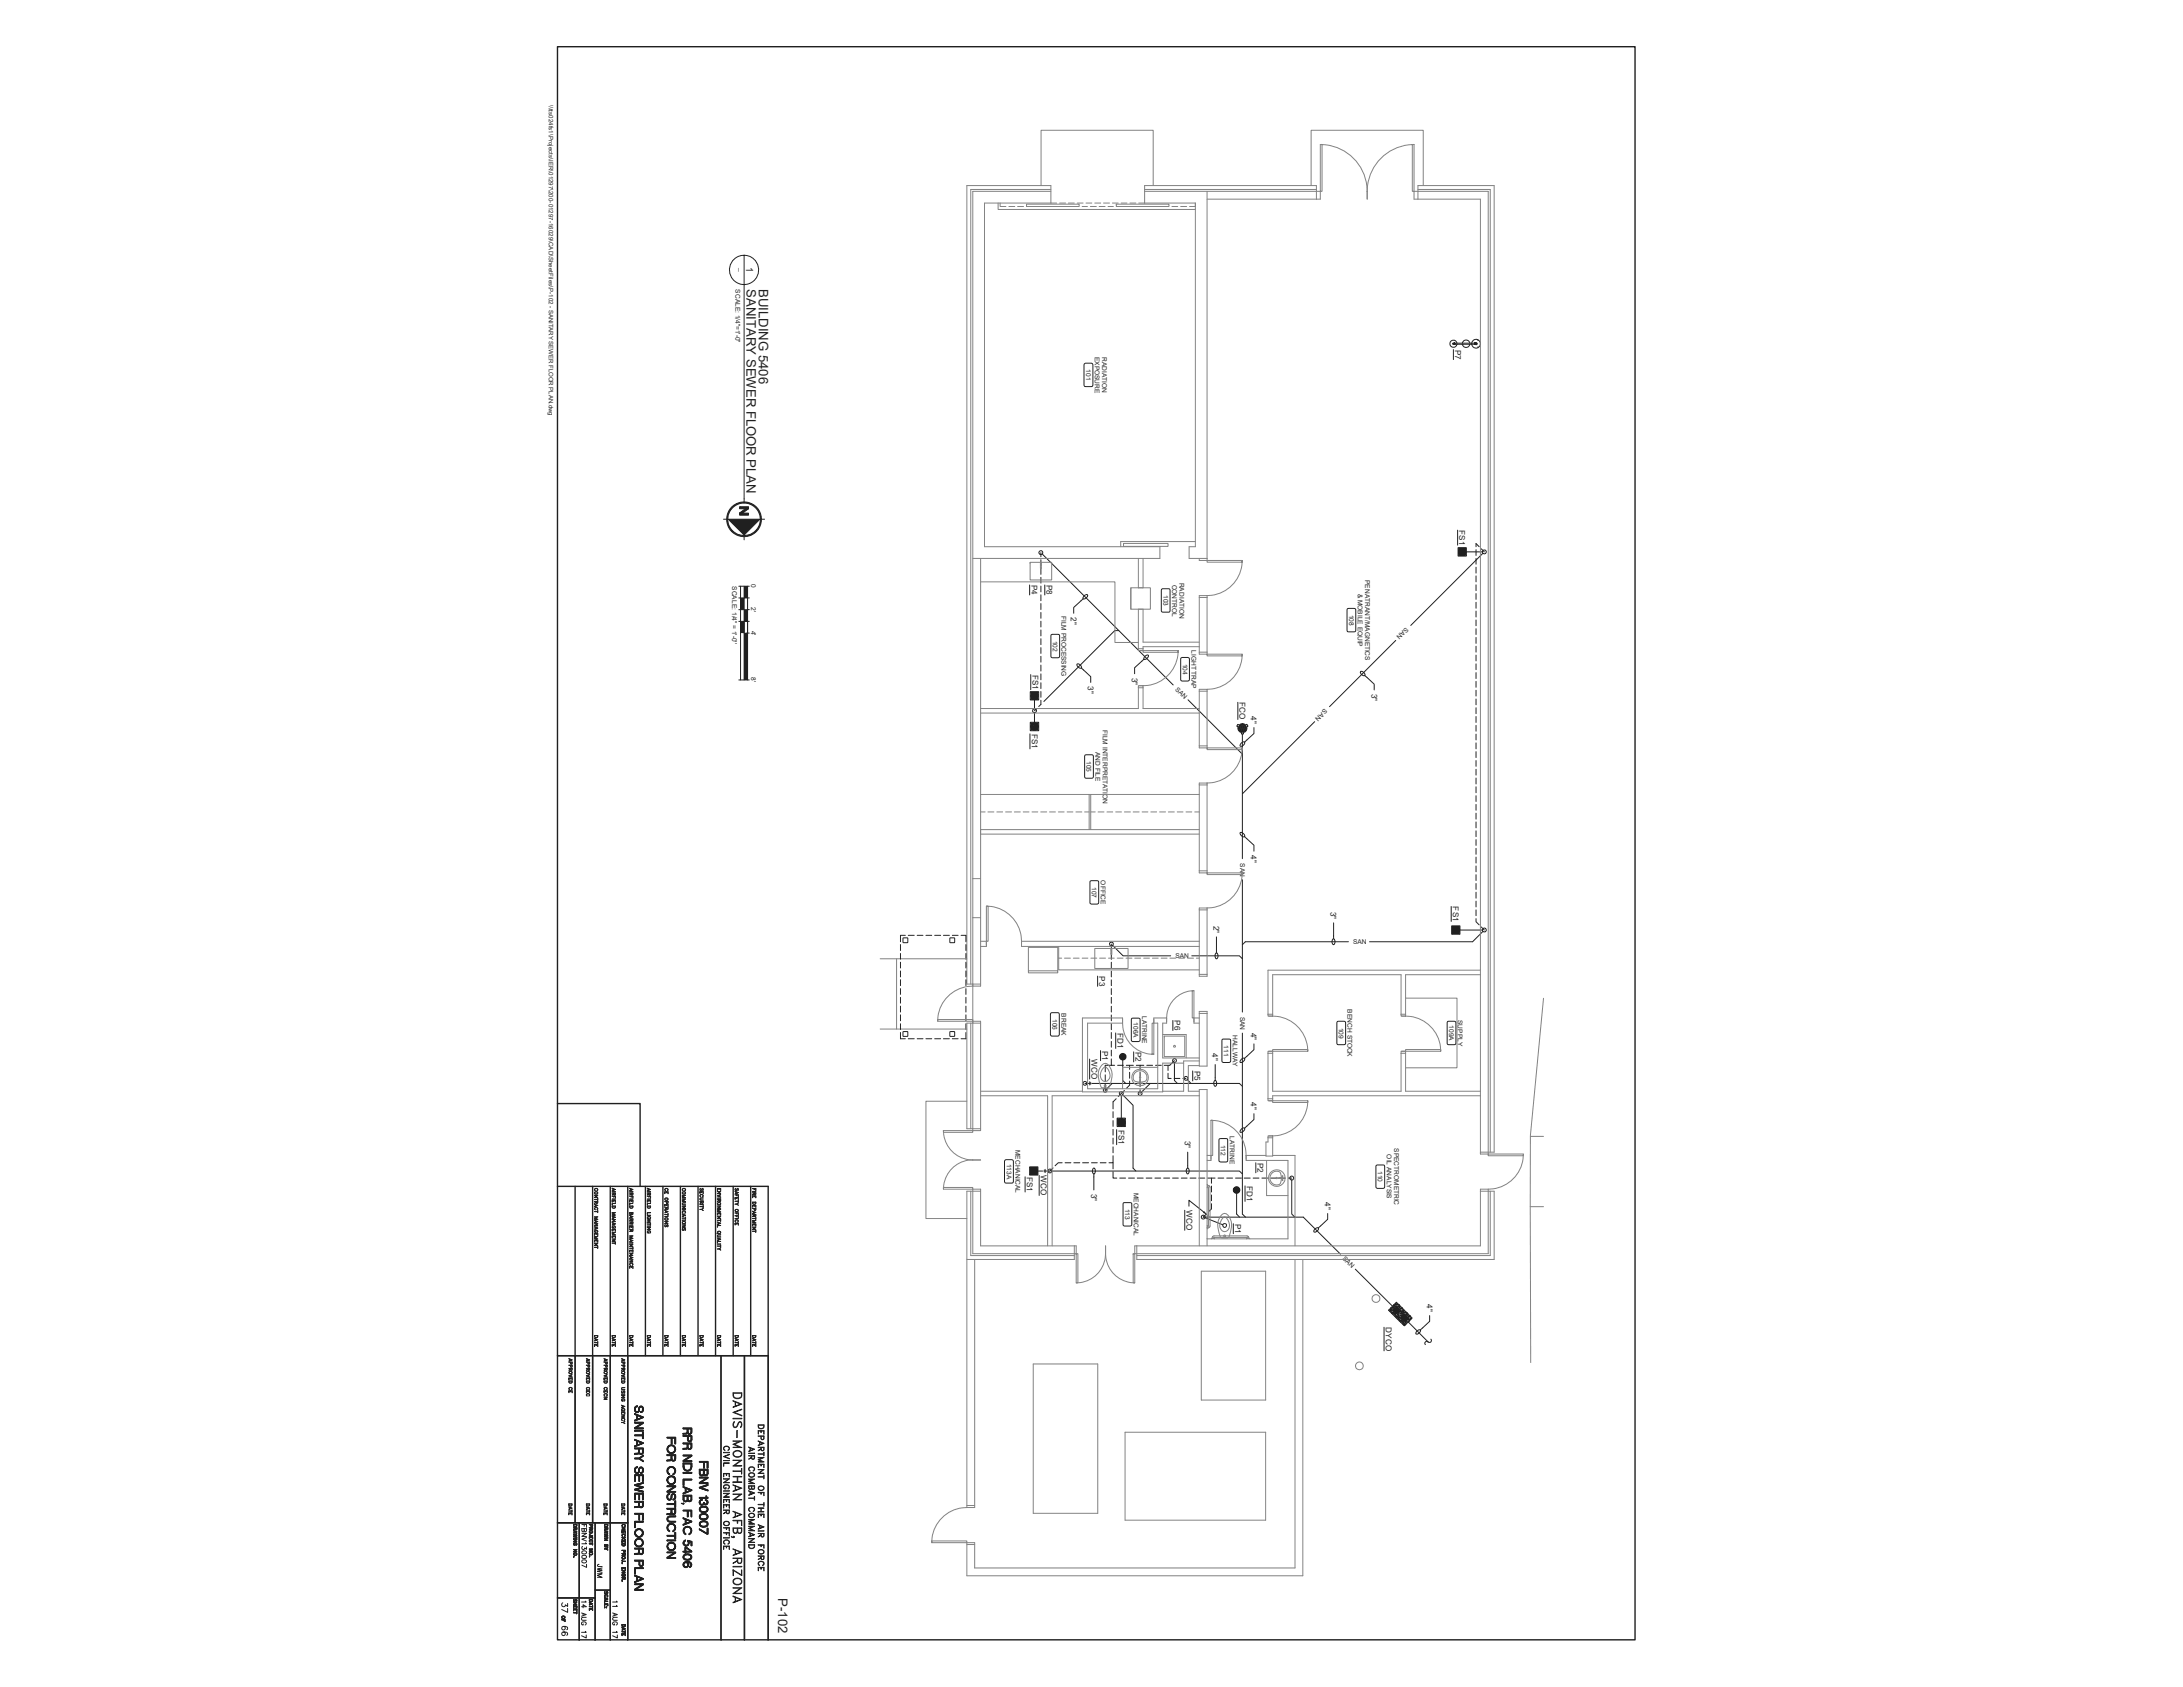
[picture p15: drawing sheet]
<svg xmlns="http://www.w3.org/2000/svg" width="279mm" height="216mm" viewBox="0 0 279 216" stroke-linecap="round" stroke-linejoin="round" font-family="sans-serif">
<defs><g id="words">
<g font-size="1.7" fill="#231f20">
<text x="95.6" y="37" transform="rotate(90 95.6 37)">SANITARY SEWER FLOOR PLAN</text>
<text x="97.1" y="37" transform="rotate(90 97.1 37)">BUILDING 5406</text>
<text x="99.6" y="204.5" transform="rotate(90 99.6 204.5)">P-102</text>
</g>
<text font-size="1.3" fill="#231f20" x="95.5" y="34.1" transform="rotate(90 95.5 34.1)">1</text>
<g font-size="1" fill="#231f20">
<text x="186.2" y="44.7" transform="rotate(90 186.2 44.7)">P7</text>
<text x="186.8" y="67.8" transform="rotate(90 186.8 67.8)">FS1</text>
<text x="132" y="74.9" transform="rotate(90 132 74.9)">P4</text>
<text x="133.9" y="74.9" transform="rotate(90 133.9 74.9)">P8</text>
<text x="137.1" y="79" transform="rotate(90 137.1 79)">2&quot;</text>
<text x="132.1" y="86.3" transform="rotate(90 132.1 86.3)">FS1</text>
<text x="139.2" y="87.8" transform="rotate(90 139.2 87.8)">3&quot;</text>
<text x="144.9" y="86.7" transform="rotate(90 144.9 86.7)">3&quot;</text>
<text x="158.7" y="89.9" transform="rotate(90 158.7 89.9)">FCO</text>
<text x="175.5" y="88.8" transform="rotate(90 175.5 88.8)">3&quot;</text>
<text x="132" y="93.9" transform="rotate(90 132 93.9)">FS1</text>
<text x="160.1" y="91.7" transform="rotate(90 160.1 91.7)">4&quot;</text>
<text x="160.1" y="109.4" transform="rotate(90 160.1 109.4)">4&quot;</text>
<text x="155.3" y="118.5" transform="rotate(90 155.3 118.5)">2&quot;</text>
<text x="170.3" y="116.7" transform="rotate(90 170.3 116.7)">3&quot;</text>
<text x="186" y="116" transform="rotate(90 186 116)">FS1</text>
<text x="140.7" y="124.9" transform="rotate(90 140.7 124.9)">P3</text>
<text x="150.3" y="130.6" transform="rotate(90 150.3 130.6)">P6</text>
<text x="139.7" y="135.5" transform="rotate(90 139.7 135.5)">WCO</text>
<text x="141.1" y="134.5" transform="rotate(90 141.1 134.5)">P1</text>
<text x="143" y="132.2" transform="rotate(90 143 132.2)">FD1</text>
<text x="145.3" y="134.6" transform="rotate(90 145.3 134.6)">P2</text>
<text x="152.9" y="137.1" transform="rotate(90 152.9 137.1)">P5</text>
<text x="155.2" y="134.8" transform="rotate(90 155.2 134.8)">4&quot;</text>
<text x="160.1" y="132.1" transform="rotate(90 160.1 132.1)">4&quot;</text>
<text x="160.1" y="141.1" transform="rotate(90 160.1 141.1)">4&quot;</text>
<text x="143.1" y="144.6" transform="rotate(90 143.1 144.6)">FS1</text>
<text x="151.6" y="146" transform="rotate(90 151.6 146)">3&quot;</text>
<text x="160.9" y="148.8" transform="rotate(90 160.9 148.8)">P2</text>
<text x="131.4" y="150.6" transform="rotate(90 131.4 150.6)">FS1</text>
<text x="133.2" y="150.4" transform="rotate(90 133.2 150.4)">WCO</text>
<text x="139.6" y="152.8" transform="rotate(90 139.6 152.8)">3&quot;</text>
<text x="151.9" y="154.9" transform="rotate(90 151.9 154.9)">WCO</text>
<text x="159.6" y="151.8" transform="rotate(90 159.6 151.8)">FD1</text>
<text x="169.6" y="153.8" transform="rotate(90 169.6 153.8)">4&quot;</text>
<text x="158.1" y="156.6" transform="rotate(90 158.1 156.6)">P1</text>
<text x="182.6" y="166.9" transform="rotate(90 182.6 166.9)">4&quot;</text>
<text x="177.4" y="169.9" transform="rotate(90 177.4 169.9)">DYCO</text>
</g>
<g font-size=".8" fill="#231f20">
<text x="70.2" y="13.5" transform="rotate(90 70.2 13.5)">\\tts024fs1\Projects\IER\01297\200-01297-16029\CAD\SheetFiles\P-102 - SANITARY SEWER FLOOR PLAN.dwg</text>
<text x="94.7" y="34.3" transform="rotate(90 94.7 34.3)">_</text>
<text x="94.1" y="37" transform="rotate(90 94.1 37)">SCALE: 1/4&quot;=1'-0&quot;</text>
<text x="139" y="47.3" transform="rotate(90 139 47.3)">101</text>
<text x="140.1" y="45.7" transform="rotate(90 140.1 45.7)">EXPOSURE</text>
<text x="141.1" y="45.7" transform="rotate(90 141.1 45.7)">RADIATION</text>
<text x="93.7" y="75" transform="rotate(90 93.7 75)">SCALE: 1/4&quot; = 1'-0''</text>
<text x="96.2" y="74.8" transform="rotate(90 96.2 74.8)">0</text>
<text x="96.2" y="77.7" transform="rotate(90 96.2 77.7)">2'</text>
<text x="148.9" y="76.1" transform="rotate(90 148.9 76.1)">103</text>
<text x="150" y="74.8" transform="rotate(90 150 74.8)">CONTROL</text>
<text x="151" y="74.6" transform="rotate(90 151 74.6)">RADIATION</text>
<text x="173.8" y="76" transform="rotate(90 173.8 76)">&amp; MOBILE EQUIP</text>
<text x="174.7" y="74.2" transform="rotate(90 174.7 74.2)">PENATRANT/MAGNETICS</text>
<text x="96.2" y="80.7" transform="rotate(90 96.2 80.7)">4'</text>
<text x="134.8" y="82" transform="rotate(90 134.8 82)">102</text>
<text x="135.9" y="78.8" transform="rotate(90 135.9 78.8)">FILM PROCESSING</text>
<text x="152.5" y="83.2" transform="rotate(90 152.5 83.2)">LIGHT TRAP</text>
<text x="172.7" y="78.7" transform="rotate(90 172.7 78.7)">108</text>
<text x="179.9" y="80.3" transform="rotate(135 179.9 80.3)">SAN</text>
<text x="96.2" y="86.7" transform="rotate(90 96.2 86.7)">8'</text>
<text x="150.4" y="88.3" transform="rotate(45 150.4 88.3)">SAN</text>
<text x="151.4" y="85" transform="rotate(90 151.4 85)">104</text>
<text x="141.1" y="93.4" transform="rotate(90 141.1 93.4)">FILM INTERPRETATION</text>
<text x="169.5" y="90.7" transform="rotate(135 169.5 90.7)">SAN</text>
<text x="139.1" y="97.4" transform="rotate(90 139.1 97.4)">105</text>
<text x="140.2" y="96.2" transform="rotate(90 140.2 96.2)">AND FILE</text>
<text x="139.8" y="113.5" transform="rotate(90 139.8 113.5)">107</text>
<text x="140.9" y="112.7" transform="rotate(90 140.9 112.7)">OFFICE</text>
<text x="158.7" y="110.5" transform="rotate(90 158.7 110.5)">SAN</text>
<text x="150.4" y="122.6">SAN</text>
<text x="173.2" y="120.8">SAN</text>
<text x="134.7" y="130.4" transform="rotate(90 134.7 130.4)">106</text>
<text x="135.8" y="129.7" transform="rotate(90 135.8 129.7)">BREAK</text>
<text x="145.1" y="130.8" transform="rotate(90 145.1 130.8)">106A</text>
<text x="146.2" y="130" transform="rotate(90 146.2 130)">LATRINE</text>
<text x="158.7" y="130.1" transform="rotate(90 158.7 130.1)">SAN</text>
<text x="171.4" y="131.5" transform="rotate(90 171.4 131.5)">109</text>
<text x="172.5" y="129.2" transform="rotate(90 172.5 129.2)">BENCH STOCK</text>
<text x="185.5" y="131.2" transform="rotate(90 185.5 131.2)">109A</text>
<text x="186.6" y="130.5" transform="rotate(90 186.6 130.5)">SUPPLY</text>
<text x="156.7" y="133.8" transform="rotate(90 156.7 133.8)">111</text>
<text x="157.8" y="132.5" transform="rotate(90 157.8 132.5)">HALLWAY</text>
<text x="128.8" y="148.9" transform="rotate(90 128.8 148.9)">113A</text>
<text x="130" y="147.2" transform="rotate(90 130 147.2)">MECHANICAL</text>
<text x="156.3" y="146.5" transform="rotate(90 156.3 146.5)">112</text>
<text x="157.4" y="145.4" transform="rotate(90 157.4 145.4)">LATRINE</text>
<text x="176.4" y="149.9" transform="rotate(90 176.4 149.9)">110</text>
<text x="177.5" y="147.7" transform="rotate(90 177.5 147.7)">OIL ANALYSIS</text>
<text x="178.4" y="147" transform="rotate(90 178.4 147)">SPECTROMETRIC</text>
<text x="144" y="154.7" transform="rotate(90 144 154.7)">113</text>
<text x="145.1" y="152.6" transform="rotate(90 145.1 152.6)">MECHANICAL</text>
<text x="171.8" y="161.1" transform="rotate(45 171.8 161.1)">SAN</text>
</g>
</g></defs>
<g fill="none" stroke="#231f20" stroke-width=".13">
<path d="M138.8 46.6l.1-.1h.8l.2 .2v2.6l-.1 .2h-.9l-.2-.2zM131.8 74.9v1.2M133.4 70.9l16.8 16.8M148.7 75.4l.9-.1 .1 .1 .1 2.8-.1 .1h-.9l-.1-.1-.1-2.7zM172.5 77.9h.8l.2 .1v2.7l-.1 .1-.8 .1-.2-.1v-2.8zM186.6 67.8v2M186.6 70.1h1.1v1.1h-1.1zM186.7 70.6h.9M186.7 70.2h.9v.9h-.9zM186.7 70.2h.1M186.7 70.7h.9M186.7 70.5h.9"/>
<path d="M186.7 70.8h.9M186.7 70.4h.9M186.8 70.4h.7v.5h-.7zM186.9 70.3h.5v.7h-.5zM187 70.2v.8M187.1 70.2v.9M187.2 70.2v.9M187.3 70.2v.8M187.7 70.6h2M189.8 70.8l-9.2 9.2M131.8 93.9v1.9M131.9 88.5h1v1.1h-1z"/>
<path d="M131.9 92.4h1v1.1h-1zM131.9 86.3v2M132 88.6h.1M132 92.5h.1M132 88.6h.8v.9h-.8zM132 92.5h.8v.9h-.8zM132 89h.8M132 89.1h.8M132 93.1h.8M132 93h.8M132 92.9h.8M132 88.9h.8"/>
<path d="M132 89.2h.8M132 93.2h.8M132 92.8h.8M132 88.8h.8v.5h-.8zM132 92.7h.8v.5h-.8zM132.1 88.7h.6v.7h-.6zM132.1 92.6h.6v.7h-.6zM132.2 88.6v.9M132.2 92.6v.8M132.3 88.6v.9M132.3 92.5v.9M132.4 91.2a.25 .25 0 0 1-.2-.3 .25 .25 0 0 1 .3-.2 .25 .25 0 0 1 .1 .4l-.2 .1v1.2"/>
<path d="M132.4 89.6v1.1M132.4 88.6v.9M132.4 92.5v.9M132.5 88.6v.9M132.5 92.5v.9M132.6 88.6v.9M132.6 92.6v.8M134.5 81.3l.2-.1h.7l.2 .1v2.7l-.2 .2h-.7l-.2-.1zM138.9 96.6h.9l.1 .1v2.7l-.1 .2h-.8l-.2-.1v-2.7zM142.7 80.7l-9.1 9.1M151.1 84.2l.2-.1h.8l.1 .1v2.8l-.1 .2h-.8l-.2-.1zM152.1 89.6l6.9 6.9"/>
<path d="M158.4 92.7l.2 .1a.56 .56 0 0 1 .9 0l.1-.1 .1 .2-.1 .1a.57 .57 0 0 1-.4 .8v.1h-.3v-.1a.6 .6 0 0 1-.4-.8l-.2-.1zM158.4 89.9v2.2M158.5 93.2l.7 .4M158.6 93.1l.8 .4M158.6 93.4l.5 .3M158.6 92.9l.8 .5M158.7 92.8l.8 .5M158.8 92.8l.7 .4M159 92.7l.4 .2-.8 .5M159 93.9v16M159.1 92.7l-.5 .3M159.2 92.8l-.7 .4"/>
<path d="M159.4 92.8l-.8 .5M159.5 93.4l-.5 .3M159.5 93.2l-.7 .4M159.5 93.1l-.8 .4M168.3 92.4l-9.3 9.2M178.6 82l-8.4 8.4M139.5 112.8l.2-.1h.7l.2 .1v2.7l-.2 .2h-.7l-.2-.1zM159 112.6v8.3M185.7 116v1.9M185.8 118.5h1.1v1.1h-1.1zM185.9 118.6h.9v.9h-.9zM185.9 119.1h.9"/>
<path d="M185.9 118.9h.9M185.9 119h.9M185.9 118.6h.1M185.9 119.2h.8M185.9 118.8h.8M186 118.8h.7v.5h-.7zM186.1 118.7h.5v.7h-.5zM186.1 118.6v.8M186.2 118.6v.9M186.3 118.6v.9M186.4 118.6v.9M186.5 118.6v.8"/>
<path d="M186.9 119h2.8M189.8 119.2l-1.3 1.3h-13.2M134.5 129.7l.1-.1h.8l.2 .2v2.6l-.1 .2h-.9l-.2-.2zM138.9 138.7h.6M139.5 135.5v2.6M139.5 138.4v.5M139.6 138.5v.3M139.7 138.7h18.9l.4 .3M140.5 124.9v1.3M140.9 134.5v1.2M142.1 120.6h.3l.1 .2-.1 .2h-.3l-.1-.2zM142.4 121l1.3 1.3h6.1"/>
<path d="M142.8 132.2v2M143.3 139.8h.4l.1 .1-.2 .3h-.2l-.1-.3zM143.4 135.3h.7M143.4 135.2h.7M143.4 135.1h.6M143.4 135.4h.6M143.4 135h.6v.4h-.6zM143.5 135h.4v.5h-.4zM143.6 134.9v.7M143.7 135.7v2.6l.4 .4M143.7 134.9v.7M143.8 134.9v.7"/>
<path d="M144.8 130.4l.2-.1h.7l.2 .1v2.7l-.2 .2h-.7l-.2-.1zM145.1 134.6v1.3M147.2 138.7l-1.1 1.1M152 138.2l.4 .5M152.5 122.3h6.1l.4 .4M152.7 137.1v1.2M156.4 133.1l.2-.1h.7l.2 .1v2.7l-.2 .2h-.7l-.2-.1zM159 132.2v23.2l.4 .4M171.2 130.7h.8l.2 .1v2.7l-.1 .2h-.8l-.2-.1v-2.7zM172.6 120.5h-13.2l-.4 .4v8.6M185.3 130.7h.8l.2 .1v2.7l-.1 .2h-.8l-.2-.1v-2.7zM128.6 148.5l.2-.1h.7l.2 .2v2.6l-.1 .2h-.8l-.2-.2z"/>
<path d="M131.2 150.6v1.9M131.8 149.3h1v1.1h-1zM131.9 149.4h.1M131.9 149.4h.9v.9h-.9zM131.9 150h.9M131.9 149.9h.9M131.9 149.8h.9M131.9 150.1h.8M131.9 149.7h.8M132 149.6h.7v.5h-.7zM132 149.5h.6v.7h-.6zM132.1 149.5v.8"/>
<path d="M132.2 149.4v.9M132.3 149.4v.9M132.4 149.4v.9M132.5 149.5v.8M132.8 149.9h.6M134.6 149.9h24l.4 .3M142.9 144.6v1.9M143 143.1h1v1.1h-1zM143.1 143.2h.1M143.1 143.2h.9v.9h-.9zM143.1 143.6h.9M143.1 143.7h.9"/>
<path d="M143.1 143.5h.9M143.1 143.8h.8M143.1 143.5h.8M143.2 143.4h.7v.5h-.7zM143.2 143.3h.6v.7h-.6zM143.3 143.2v.8M143.4 143.2v.9M143.5 143.2v.9M143.5 140.2v2.9M143.6 143.2v.9M143.7 143.2v.8M143.7 140.1l1.3 1.4v8l.4 .4"/>
<path d="M143.8 154l.1-.1h.8l.1 .1 .1 2.7-.2 .2h-.8l-.1-.1zM151.6 154.9v2.5M156 145.8l.2-.1h.8l.1 .1v2.7l-.1 .2h-.8l-.2-.1zM157.9 156.6v1.3M157.9 152.3h.7M157.9 152.4h.7M157.9 152.2h.7M158 152.1h.6M158 152.4h.6M158 152.1h.6v.4h-.6zM158.1 152h.4v.6h-.4zM158.1 152v.6"/>
<path d="M158.2 152v.6M158.3 152v.6M158.3 152.7v2.7M158.4 152v.6M159.4 151.8v1.9M160.7 148.8v1.3M176.1 149.2l.2-.1h.7l.2 .1v2.7l-.2 .2h-.7l-.2-.1z"/>
<circle cx="133.2" cy="70.7" r=".25"/>
<circle cx="187.2" cy="70.6" r=".45"/>
<circle cx="190" cy="70.6" r=".25"/>
<circle cx="132.4" cy="89" r=".45"/>
<circle cx="132.4" cy="93" r=".45"/>
<circle cx="159" cy="93.2" r=".49"/>
<circle cx="186.3" cy="119" r=".44"/>
<circle cx="190" cy="119" r=".25"/>
<circle cx="138.9" cy="138.6" r=".25"/>
<circle cx="143.7" cy="135.2" r=".42"/>
<circle cx="143.7" cy="135.2" r=".35"/>
<circle cx="145.9" cy="139.9" r=".25"/>
<circle cx="151.8" cy="138" r=".25"/>
<circle cx="132.3" cy="149.9" r=".44"/>
<circle cx="134.4" cy="149.9" r=".25"/>
<circle cx="143.5" cy="143.6" r=".44"/>
<circle cx="158.3" cy="152.3" r=".42"/>
<circle cx="158.3" cy="152.3" r=".35"/>
<circle cx="165.3" cy="150.8" r=".25"/>
</g>
<path d="M154.1 155l.5 .6-.6-.4z" fill="#231f20"/>
<g fill="none" stroke="#231f20" stroke-width=".13">
<path d="M186 44.7v1.3M186 43.9l-.1 .1 .1 .1M186 43.9h.1M186 44.1h.1M186.1 43.9l.1 .2zM186.2 44.1h.1M186.2 43.9h.1M186.2 44v.1M186.2 44h.1M186.2 43.9h2.6M186.2 43.9v.2M186.5 43.9a.46 .46 0 0 0-.7-.3 .46 .46 0 0 0 0 .8 .46 .46 0 0 0 .7-.3"/>
<path d="M187.2 44.1a.5 .5 0 0 0 .4 .4 .5 .5 0 0 0 .5-.4M187.2 43.9a.5 .5 0 0 1 .4-.4 .5 .5 0 0 1 .5 .4M188.4 43.9a.56 .56 0 0 1 .8-.4 .56 .56 0 0 1 0 1 .56 .56 0 0 1-.8-.5M188.8 44.1h.1M188.8 43.9v.1M188.8 43.9h.1M188.8 43.9v.2zM188.8 44h.1M188.8 43.9v.2h-2.6M188.8 43.9h.2v.1v.1h-.2M188.9 43.9h.1v.1h-.1zM188.9 43.9h-.1h.1l.2 .1-.2 .1h-.1h.1"/>
<path d="M188.9 43.9l-.1 .1 .1 .1M188.9 43.9l.1 .1-.1 .1M189.2 43.6h.1M189.2 44.4h.1M94.8 79.5v7.5M95.2 79.5v7.5M133.2 70.7v.5M133.2 71.6v.8M133.2 72.7v.8M133.2 73.9v.7M133.2 75v.7M133.2 76.1v.8"/>
<path d="M133.2 77.2v.8M133.2 78.4v.7M133.2 79.5v.7M133.7 74.9v1.2M138.6 76.6l-1.2 1.1v.8M138.7 76.3l.4-.2 .1 .1a.51 .51 0 0 1-.6 .4zM188.9 70v-.4l.4 .4M188.9 70.3v.8M188.9 71.5v.7M188.9 72.6v.7M188.9 73.7v.8M188.9 74.8v.8"/>
<path d="M188.9 76v.7M188.9 77.1v.7M188.9 78.2v.8M188.9 79.3v.8M189.6 70.2l.4 .4M132.7 90.7l-.3 .3M133.2 80.6v.8M133.2 81.7v.8M133.2 82.9v.7M133.2 84v.7M133.2 85.1v.8M133.2 86.2v.8"/>
<path d="M133.2 87.4v.7M133.2 88.5v.7M133.2 89.6v.6l-.3 .2M137.9 85a.47 .47 0 0 1 .5 .5 .54 .54 0 0 1-.6-.4zM138.4 85.5l1.2 1.1v.7M142.7 80.7h.5M146.4 84.4l-1.2 1.1v.7M146.5 84.1l.2-.2 .2-.1 .1 .1a.52 .52 0 0 1-.6 .5zM158.9 95.1l.3-.2a.38 .38 0 0 1 0 .5 .38 .38 0 0 1-.4 .1l-.1-.1zM160.5 93.1v.8l-1.2 1.1M174.2 85.9l.4 .2 .1 .3a.4 .4 0 0 1-.4-.1 .4 .4 0 0 1-.1-.4zM174.7 86.5l1.2 1.1v.7"/>
<path d="M188.9 80.5v.7M188.9 81.6v.7M188.9 82.7v.8M188.9 83.8v.8M188.9 85v.7M188.9 86.1v.7M188.9 87.2v.8M188.9 88.3v.8M188.9 89.5v.7M188.9 90.6v.7M188.9 91.7v.8M188.9 92.8v.8"/>
<path d="M188.9 94v.7M188.9 95.1v.7M188.9 96.2v.8M188.9 97.3v.8M188.9 98.5v.7M188.9 99.6v.7M115.9 119.7h-.6v.8M116.3 119.7h.7M117.4 119.7h.7M118.5 119.7h.7M119.6 119.7h.8M120.7 119.7h.8"/>
<path d="M121.9 119.7h.7M123 119.7h.6v.8M155.7 119.9v2M158.7 106.6a.42 .42 0 0 1 .6 .5 .53 .53 0 0 1-.6-.5zM159.3 107.1l1.2 1.1v.7M170.7 118.1v2M188.9 117.6v.4l.4 .4M188.9 100.7v.8M188.9 101.8v.8M188.9 103v.7M188.9 104.1v.7M188.9 105.2v.8"/>
<path d="M188.9 106.3v.8M188.9 107.5v.7M188.9 108.6v.7M188.9 109.7v.7M188.9 110.8v.8M188.9 111.9v.8M188.9 113.1v.7M188.9 114.2v.7M188.9 115.3v.8M188.9 116.4v.8M189.6 118.6l.4 .4M115.3 132.1v.8h.6"/>
<path d="M115.3 120.9v.7M115.3 122v.8M115.3 123.1v.8M115.3 124.3v.7M115.3 125.4v.7M115.3 126.5v.8M115.3 127.6v.8M115.3 128.8v.7M115.3 129.9v.7M115.3 131v.8M115.6 120h.6v.6h-.6zM115.6 132h.6v.6h-.6z"/>
<path d="M116.3 132.9h.7M117.4 132.9h.7M118.5 132.9h.7M119.6 132.9h.8M120.7 132.9h.8M121.6 120h.6v.6h-.6zM121.6 132h.6v.6h-.6zM121.9 132.9h.7M123.6 120.9v.7M123.6 122v.8M123.6 123.1v.8M123.6 124.3v.7"/>
<path d="M123.6 125.4v.7M123.6 126.5v.8M123.6 127.6v.8M123.6 128.8v.7M123.6 129.9v.7M123.6 131v.8M123.6 132.1v.8h-.6M141.3 139.3h.3l.1 .2-.1 .3h-.3l-.1-.3zM141.5 137.6v.7M142.2 120.8v.8M142.2 122v.8M142.2 123.1v.8"/>
<path d="M142.2 124.3v.7M142.2 125.4v.7M142.2 126.5v.8M142.2 127.6v.8M142.2 128.8v.7M142.2 129.9v.7M142.2 131v.8M142.2 132.1v.8M142.2 133.3v.7M142.2 134.4v.7M142.2 135.5v.8M142.3 138.7l-.8 .8v-.8"/>
<path d="M142.7 136.3h-1.2v.9M143 136.3h.8M143.9 139.6l-.8 .7M144.2 136.3h.4v.6M144.6 136.3h.5M144.6 138.4v.5l-.4 .4M144.6 137.2v.8M145.4 136.3h1M145.9 136.3v.5M145.9 137.2v.8M145.9 138.3v.8M145.9 139.5v.4"/>
<path d="M146.8 136.3h.7M147.9 136.3h.7M149.5 136.3v.7M149.5 137.4v.6h.4M150.1 130.6v1.3M150.3 138h.7M150.3 135.7l-.6 .6h-.7M150.3 136v2.3l.4 .4M151.4 138h.4M155.4 138.4l.1-.1a.37 .37 0 0 1 .2 .4 .37 .37 0 0 1-.2 .3l-.1-.3zM155.5 136.2v2.1M155.6 122.1l.1-.1h.1l.1 .5a.17 .17 0 0 1-.1 .2 .17 .17 0 0 1-.2 0l-.1-.2z"/>
<path d="M158.8 135.6a.27 .27 0 0 1 .2-.2 .27 .27 0 0 1 .3 .1 .44 .44 0 0 1-.6 .4zM160.5 133.6v.7l-1.2 1.1M170.6 120.2h.1l.1 .2 .1 .3-.2 .2-.2-.3zM76.1 154.1l.4 .2-.4 .1 .3-.1zM76.1 154l.2-.1zM76.1 155l.4 .1zM76.1 159.6h.4zM76.1 153h.4l-.4 .2h.4h-.4l.3-.2zM76.1 156.2l.4 .1-.4 .2 .3-.2zM76.1 156.6h.4l-.4 .3h.4h-.4l.3-.3zM76.1 157l.4 .2-.4 .1 .3-.1zM76.1 159.1h.4l-.4 .3h.4h-.4l.3-.3z"/>
<path d="M76.1 155.7h.4l-.4 .2 .4 .1h-.4h.3l-.3-.1 .3-.2zM76.1 158.2h.4l-.4 .2 .4 .2h-.4l.3-.1-.3-.1 .3-.1zM76.1 152.2l.3-.1 .1 .1-.1 .2a.15 .15 0 0 0 .1-.2 .15 .15 0 0 0-.2-.1l-.2 .1 .1 .2zM76.1 154.6l.3-.1 .1 .1-.1 .2a.15 .15 0 0 0 .1-.1 .15 .15 0 0 0-.2-.2l-.2 .1 .1 .2zM76.1 157.9v.2v-.2h.4v.2v-.2M76.1 158.7v.3v-.3h.4v.3v-.3M76.1 152.6a.19 .19 0 0 1 .3-.1 .19 .19 0 0 1 .1 .2l-.2 .1-.2-.1zM76.1 157.5v.1l.1 .1 .1-.1v.1h-.2v-.1l.1-.2 .3 .1v.2h-.1l.1-.2-.2-.1zM76.2 154.1v.3M76.2 156.2v.2M76.2 157v.3M76.2 154.2v.2"/>
<path d="M76.2 157.1v.2M76.3 157.9v.1v-.1M76.3 158.7v.2v-.2M76.3 153.8v.2h.2v-.3h-.4l.4 .1v.2h-.2v-.2M76.5 153.5h-.4h.4M76.5 153.4v.2zM76.5 154.9v.3zM76.5 159.5v.3zM78.3 152.7h.5l-.1 .2h-.1l-.1-.1v-.1l.1 .2h.1v-.2zM78.3 153.1h.5v.2l-.1-.2zM78.3 155.2h.5l-.4 .1 .4 .2h-.5h.4l-.4-.2 .4-.1zM78.3 157.7h.5l-.4 .2 .4 .1h-.5h.4l-.4-.1 .4-.2z"/>
<path d="M78.3 154h.5h-.4l-.1 .2zM78.3 152.9l.2-.1zM78.3 152.5h.5zM78.3 153.4l.5 .1zM78.3 153.6h.5v.3l-.1-.3h-.3l-.1 .3zM78.3 154.3h.5v.2a.22 .22 0 0 1-.2 .1 .22 .22 0 0 1-.3-.1zM78.3 157.3h.5v.3l-.1-.3h-.3l-.1 .3zM78.3 158.2h.5v.2l-.1-.2M78.3 152.1l.5 .1-.5 .2 .4-.2zM78.3 155.6l.5 .2-.5 .1 .4-.1zM78.3 156.1h.5l-.4 .2h.4h-.5l.4-.2zM78.3 156.5l.5 .1-.5 .2 .4-.2z"/>
<path d="M78.3 158.6h.5l-.4 .2h.4h-.5l.4-.2zM78.4 154.4a.2 .2 0 0 0 .1 .2 .2 .2 0 0 0 .2-.1v-.1M78.4 158.2l-.1 .2zM78.4 156.9v.2v.1l.1-.1v.1h-.1l-.1-.2 .2-.1 .3 .1-.1 .1v.1v-.2l-.1-.1zM78.4 152.1v.2M78.4 155.7v.2M78.4 156.5v.2M78.6 153.1l-.1 .1zM78.6 153.6l-.1 .2zM78.6 157.3l-.1 .2zM78.6 158.2l-.1 .1zM78.7 159.1h-.4h.4"/>
<path d="M78.7 159l.1 .2zM80.6 159l.4 .1zM80.6 158.6l.4 .2-.4 .1 .3-.1zM80.6 159.2h.4l-.4 .3h.4h-.4l.3-.3zM80.6 158.2h.4l-.4 .1 .4 .2h-.4h.3l-.3-.2 .3-.1zM80.6 157.3h.4v.3h-.1l-.1-.1v-.1v.2h.2v-.2zM80.6 156.8h.4zM80.6 157h.4v.2v-.2M80.6 156.4h.4v.2h-.1l-.1-.1v-.1v.2h.2v-.2zM80.6 156.2l.2-.1zM80.6 156h.4v.2h-.1l-.1-.1v-.1v.2h.2v-.2zM80.6 155.5l.4 .2-.4 .2 .3-.2z"/>
<path d="M80.6 153.1h.4v.2v-.2zM80.6 154h.4h-.4v.2zM80.6 155.2h.4v.2h-.1l-.1-.1-.2 .1zM80.6 153.4l.4 .1zM80.6 153.6h.4v.3v-.3h-.4v.3zM80.6 154.3h.4v.2a.22 .22 0 0 1-.2 .1 .22 .22 0 0 1-.2-.1zM80.6 152.9l.2-.1zM80.6 152.7h.4v.2h-.1l-.1-.1v-.1v.2h.2v-.2zM80.6 152.5h.4zM80.6 152.1l.4 .1-.4 .2 .3-.2zM80.6 157v.2zM80.6 155.2h.4v.2h-.2v-.2v.2h-.2z"/>
<path d="M80.6 154.4a.2 .2 0 0 0 .1 .2 .2 .2 0 0 0 .3-.1v-.1M80.7 158.6v.3M80.7 155.6v.2M80.7 152.1v.2M80.8 157.5l-.2 .1 .2-.1M80.8 156.5l-.2 .1 .2-.1M80.8 157v.1zM80.8 153.1v.1zM80.8 153.6v.2zM81 159.7h-.4l.4 .1M81 159.6v.3zM82.8 153.1h.5v.2l-.1-.2z"/>
<path d="M82.8 156.6l.4 .1zM82.8 156.1h.5zM82.8 154h.5h-.4l-.1 .2zM82.8 155.2h.5h-.4l-.1 .2zM82.8 156.4h.5zM82.8 156.4h.1M82.8 152.9l.2-.1zM82.8 152.5h.5zM82.8 153.4l.5 .1zM82.8 153.6h.5v.3l-.1-.3h-.3l-.1 .3zM82.8 154.3h.5v.2a.22 .22 0 0 1-.2 .1 .22 .22 0 0 1-.3-.1zM82.8 155.5h.5z"/>
<path d="M82.8 156.9h.5zM82.8 152.1l.5 .1-.5 .2 .4-.2zM82.8 157.1h.5l-.4 .2 .4 .1h-.5l.4-.3zM82.9 154.4a.2 .2 0 0 0 .1 .2 .2 .2 0 0 0 .2-.1v-.1M82.9 155.7l.3 .1v.2v-.2l-.2-.1a.14 .14 0 0 0-.1 .1 .14 .14 0 0 0 0 .2l.1-.1-.1 .1-.1-.2zM82.9 152.1v.2M82.9 157.5l.3 .1v.2v-.2l-.2-.1a.14 .14 0 0 0-.1 .1 .14 .14 0 0 0 0 .2l.1-.1-.1 .1-.1-.2zM83 152.1v.2M83 153.1v.1l.1-.1M83 153.6v.2l.1-.2M83 156.1v.3M83.1 152.7v.2h.1v-.2h-.4h.5l-.1 .2h-.1l-.1-.2"/>
<path d="M83.1 156.1v.3M83.2 156.5l.1 .3zM85.1 154.9l.4 .2-.4 .1 .3-.1zM85.1 154.8l.2-.1zM85.1 153.8h.4zM85.1 155.4h.4zM85.1 152.5h.4v.3v-.3h-.4v.3zM85.1 154.2h.4v.2v-.2h-.4v.2zM85.1 155.7h.4zM85.1 156.3h.4l-.4 .3h.4h-.4l.3-.3zM85.1 152.2l.3-.1 .1 .1-.1 .2a.15 .15 0 0 0 .1-.2 .15 .15 0 0 0-.2-.1l-.2 .1 .1 .2zM85.1 156.8v.2h.1l.2-.3 .1 .3-.1-.3-.2 .3h-.1z"/>
<path d="M85.1 153.4a.19 .19 0 0 1 .3-.1 .19 .19 0 0 1 .1 .2l-.2 .1-.2-.1zM85.1 155.9a.19 .19 0 0 1 .3 0 .19 .19 0 0 1 .1 .2l-.2 .1-.2-.1zM85.2 154.9v.3M85.2 155v.2M85.3 152.5v.2v-.2M85.3 154.2v.1v-.1M85.3 154.6v.2h.2v-.3h-.4l.4 .1v.2h-.2v-.2M85.3 153.8l.1 .2h.1v-.2M85.5 155.3v.3zM85.5 153.8v.1l-.1 .1-.1-.1v-.1M87.3 153h.4l-.3 .1 .3 .2h-.4h.3l-.3-.2 .3-.1zM87.3 153.4h.4l-.3 .2 .3 .2h-.4l.3-.1-.3-.1 .3-.1z"/>
<path d="M87.3 154.8h.4zM87.3 154.4h.4l-.3 .2h.3h-.4l.4-.2zM87.3 155.4l.4 .1-.4 .2 .4-.2zM87.3 156.1l.4 .1zM87.3 156.8h.4l-.3 .2h.3h-.4l.4-.2zM87.3 152.2l.3-.1 .1 .1-.1 .2a.15 .15 0 0 0 .1-.2 .15 .15 0 0 0-.1-.1l-.2 .1v.2zM87.3 155.1l.3-.1 .1 .1-.1 .2a.15 .15 0 0 0 .1-.2 .15 .15 0 0 0-.1-.1l-.2 .1v.2zM87.4 152.6a.19 .19 0 0 1 .2-.1 .19 .19 0 0 1 .1 .2l-.2 .1-.1-.1zM87.4 156.4a.19 .19 0 0 1 .2-.1 .19 .19 0 0 1 .1 .2l-.2 .1-.1-.1zM87.4 153.9h.3h-.3l-.1 .1 .1 .2h.3h-.3zM87.4 157.2v.2l.2-.2 .1 .2-.1-.2-.2 .3-.1-.1zM87.4 155.4v.2"/>
<path d="M87.7 155.8v.2zM87.7 155.9h-.4h.4M89.6 154.4h.4zM89.6 154.1l.4 .1zM89.6 154l.2-.1zM89.6 152.5h.4v.2v-.2h-.4v.2zM89.6 153l.3-.1 .1 .1-.1 .2a.15 .15 0 0 0 .1-.2 .15 .15 0 0 0-.2-.1l-.2 .1 .1 .2zM89.6 152.1v.2h.1l.2-.2 .1 .2-.1-.2-.2 .3-.1-.1zM89.6 153.3h.4h-.3l-.1 .1v.1l.4 .1h-.4zM89.8 152.5v.1v-.1M89.8 153.8v.2h.2v-.3h-.4l.4 .1v.2h-.2v-.2M89.8 154.8l.2 .1-.2-.1h-.2l.4-.2-.2 .2"/>
<path d="M90 154.3v.2zM91.8 157.8l.1-.1zM91.8 152.5h.4l-.3 .2 .3 .1h-.4l.4-.3zM91.8 154.3h.4l-.3 .3h.3h-.4l.4-.2zM91.8 155.6h.4l-.3 .3h.3h-.4l.4-.2zM91.8 156.4l.4 .1-.4 .2 .4-.2zM91.8 158.4l.4 .2-.4 .1 .4-.1zM91.8 156.8h.4h-.4v.3zM91.8 158.9h.4h-.4v.2zM91.8 153l.4-.1-.3 .1 .3 .2zM91.8 152.1h.4v.2v-.2M91.8 153.3h.4z"/>
<path d="M91.8 155.3h.4v.2v-.2M91.8 159.2h.4zM91.8 156.2h.4zM91.8 159.5h.4zM91.8 154.8h.4l-.3 .1 .3 .2h-.4h.3l-.3-.2 .3-.1zM91.8 158.1l.4-.1h-.3l-.1 .1 .1 .2h.3h-.3zM91.8 152.1v.2zM91.8 155.3v.2zM91.9 154a.19 .19 0 0 1 .2-.1 .19 .19 0 0 1 .1 .2l-.2 .1-.1-.1zM91.9 157.6a.19 .19 0 0 1 .2 0 .19 .19 0 0 1 .1 .2l-.2 .1-.1-.1zM91.9 156.4v.3M91.9 158.5v.2"/>
<path d="M92 152.1v.1v-.1M92 155.3v.1v-.1M92 153.6l-.2 .2 .2-.2M92 159.8l.2 .2-.2-.2h-.2l.4-.1-.2 .1M92 153.5l.1 .2h.1v-.2h-.4h.4v.2h-.2v-.2M92.2 156v.3zM92.2 159.3v.3zM94.1 155.9l.4 .1zM94.1 155.6h.4zM94.1 155.2h.4v.3v-.3zM94.1 153.3h.4v.2v-.2h-.4v.2zM94.1 154.1h.2l.2-.2-.2 .2 .2 .1z"/>
<path d="M94.1 152.5l.4 .1-.4 .2 .3-.2zM94.1 152.9h.4zM94.1 156.2l.3-.1 .1 .1-.1 .2a.15 .15 0 0 0 .1-.2 .15 .15 0 0 0-.2-.1l-.2 .1 .1 .2zM94.1 152.1v.2h.1l.2-.2 .1 .2-.1-.2-.2 .3-.1-.1zM94.1 154.8a.19 .19 0 0 1 .3 0 .19 .19 0 0 1 .1 .2l-.2 .1-.2-.1zM94.2 152.5v.2M94.3 156.6v.1zM94.3 155.6v.1zM94.3 153.3v.1zM94.3 155.2v.2zM94.3 152.9v.1zM94.5 156.6v.2z"/>
<path d="M94.5 155.6v.2zM94.5 153.7h-.4h.4M94.5 153.6v.3zM94.5 152.9v.2zM94.5 156.5h-.4v.3v-.2M96.3 155l.4 .2-.4 .1 .4-.1zM96.3 157h.4l-.3 .3h.3h-.4l.4-.2zM96.3 152.5h.4zM96.3 153h.4v.3v-.2h-.4v.2zM96.3 153.8h.4v.2a.22 .22 0 0 1-.2 .1 .22 .22 0 0 1-.2-.1zM96.3 154.3h.4v.2v-.2h-.4v.2zM96.3 156.7h.4v.2v-.2h-.4v.2z"/>
<path d="M96.3 152.1h.4zM96.3 152.6l.4 .1zM96.3 156.2h.4l-.3 .1 .3 .2h-.4h.3l-.3-.2 .3-.1zM96.3 153.9h.4a.2 .2 0 0 1-.1 .2 .2 .2 0 0 1-.3-.1zM96.4 155v.3M96.4 155.1v.2M96.5 152.1v.1v-.1M96.5 153.1v.1v-.1M96.5 154.3v.1v-.1M96.5 156.7v.1v-.1M96.5 154.7v.2h.2v-.3h-.4l.4 .1v.2h-.1l-.1-.2M96.5 155.5v.2h.2v-.3h-.4l.4 .1v.2h-.1l-.1-.2"/>
<path d="M96.5 152.8l-.2 .1 .2-.1M96.5 155.6l-.2 .1 .2-.1M96.5 152.7l.1 .2h.1v-.2M96.7 155.8v.3zM96.7 157.4v.3zM96.7 152.1v.2zM96.7 155.9h-.4h.4M96.7 157.6h-.4h.4M96.7 152.6v.3h-.2v-.2M133 150.4v2.6M133.6 149.8v.2M133.8 149.7v.4"/>
<path d="M134.8 149.5l-.4 .4h-.6M135.9 148.8h-.5l-.4 .4M136.3 148.8h.8M137.4 148.8h.8M138.6 148.8h.7M139.7 148.8h.7M139.9 149.5h.1a.41 .41 0 0 1 .2 .4 .41 .41 0 0 1-.2 .3l-.2-.2zM140 150.2v2.1M140.8 148.8h.8M142.5 150v.8h.4M142.5 148.8v.8M142.5 142.3v.7"/>
<path d="M142.5 143.4v.8M142.5 144.5v.8M142.5 145.7v.7M142.5 146.8v.7M142.5 147.9v.9h-.6M142.9 140.6l-.4 .4v.9M143.3 150.8h.8M144.4 150.8h.8M145.6 150.8h.7M146.7 150.8h.7M147.8 150.8h.8M148.9 150.8h.8"/>
<path d="M150.1 150.8h.7M151.2 150.8h.7M152 149.5a.49 .49 0 0 1 .1 .7h-.1a.51 .51 0 0 1 0-.7zM152 147.5v2M152.2 154.4v-.8l1.8 1.5M152.3 150.8h.8M153.4 150.8h.8M154.2 155.8l2.3 .9M154.4 155.4l-.4 .4h.6M154.5 157h.1M154.6 150.8h.9M154.6 155.6v.4"/>
<path d="M154.7 155.6v.3M154.9 155.8h11.9l4.8 4.7M155.1 154v.7l-.4 .4M155.1 150.8v.6M155.1 151.8v.7M155.1 152.9v.8M155.9 150.8h.7M156.6 156.6h.3l.1 .2-.1 .2h-.3l-.1-.2zM157 150.8h.8M158.1 150.8h.8M158.3 155.4l.4 .4M158.8 144.6l.5-.2a.41 .41 0 0 1-.2 .4 .41 .41 0 0 1-.4 .1z"/>
<path d="M159.3 150.8h.7M160.4 150.8h.7M160.5 142.5v.8l-1.2 1.1M161.5 150.8h.7M162.6 150.8h.8M163.7 150.8h.8M164.9 150.8h.4M165.3 151v4.4l.4 .4M168.3 157.3l.1-.1a.18 .18 0 0 1 .2-.1 .18 .18 0 0 1 .2 .1l-.2 .3a.26 .26 0 0 1-.2 .2 .26 .26 0 0 1-.3-.2zM169.9 155.3v.7l-1.2 1.1M72.8 173.9l.4 .1-.4 .2 .4-.2zM72.8 176.1l.4-.2-.3 .2 .3 .1z"/>
<path d="M72.8 175.4l.2-.2zM72.8 176.4h.4v.2v-.2M72.8 176.7h.4v.2a.22 .22 0 0 1-.2 .1 .22 .22 0 0 1-.2-.1zM72.8 178h.4v.2v-.2h-.4v.2zM72.8 174.3h.4v.2v.1l-.2-.1v-.2l.1 .2h.1v-.2zM72.8 174.7h.4v.2l-.1 .1-.1-.1v-.2l.1 .2h.1v-.2zM72.8 175.1h.4v.2l-.1 .1-.1-.3 .1 .3 .1-.1v-.2zM72.8 177.6h.3l.1 .1-.1 .2a.15 .15 0 0 0 .1-.2 .15 .15 0 0 0-.1-.1l-.3 .1 .1 .2zM72.8 176.8a.2 .2 0 0 0 .2 .2 .2 .2 0 0 0 .2-.1v-.1M72.8 176.4v.2zM72.9 175.6a.19 .19 0 0 1 .2-.1 .19 .19 0 0 1 .1 .2l-.2 .1-.1-.1zM72.9 173.9v.3"/>
<path d="M73 176.4v.1zM73 178v.1zM75 174.3h.5v.2l-.1 .1-.2-.1v-.2l.1 .2h.1v-.2zM75 174.7h.5v.2l-.1 .1-.2-.1v-.2l.1 .2h.1v-.2zM75 175.1h.5l-.1 .2-.1 .1-.1-.1v-.2l.1 .2h.1v-.2zM75 176.1l.5-.2-.4 .2 .4 .1zM75 175.4l.2-.2zM75 176.4h.5v.2l-.1-.2M75 176.7h.5v.2a.22 .22 0 0 1-.2 .1 .22 .22 0 0 1-.3-.1zM75 178h.5v.2l-.1-.2h-.3l-.1 .2zM75 173.9l.5 .1-.5 .2 .4-.2zM75.1 177.6h.3l.1 .1-.1 .2a.15 .15 0 0 0 0-.2 .15 .15 0 0 0-.1-.1l-.2 .1v.2z"/>
<path d="M75.1 178.4h.3l.1 .1-.1 .2a.15 .15 0 0 0 0-.2 .15 .15 0 0 0-.1-.1l-.2 .1v.2zM75.1 176.8a.2 .2 0 0 0 .1 .2 .2 .2 0 0 0 .2-.1v-.1M75.1 176.4l-.1 .2zM75.1 175.6a.19 .19 0 0 1 .2-.1 .19 .19 0 0 1 .1 .2l-.1 .1-.2-.1zM75.1 173.9v.3M75.3 176.4l-.1 .1zM75.3 178l-.1 .1zM76.1 170.9h.4v.2a.22 .22 0 0 1-.2 .1 .22 .22 0 0 1-.2-.1zM76.1 171.3l.4 .2-.4 .1 .3-.1zM76.1 171.8h.4zM76.1 172.1h.4v.2v-.2h-.4v.2zM76.1 170.9a.2 .2 0 0 0 .1 .3 .2 .2 0 0 0 .3-.1v-.2"/>
<path d="M76.2 171.3v.3M76.2 171.4v.2M76.3 172.1v.1v-.1M76.5 171.7v.3zM77.3 173.9l.4 .1-.4 .2 .4-.2zM77.3 176.1l.4-.2-.3 .2 .3 .1zM77.3 175.4l.2-.2zM77.3 176.7h.4v.2a.22 .22 0 0 1-.2 .1 .22 .22 0 0 1-.2-.1zM77.3 178h.4v.2v-.2h-.4v.2zM77.3 178.8h.4l-.3 .3h.3h-.4l.4-.3zM77.3 177.6h.3l.1 .1-.1 .2a.15 .15 0 0 0 .1-.2 .15 .15 0 0 0-.1-.1l-.3 .1 .1 .2zM77.3 178.4h.3l.1 .1-.1 .2a.15 .15 0 0 0 .1-.2 .15 .15 0 0 0-.1-.1l-.3 .1 .1 .2z"/>
<path d="M77.3 176.8a.2 .2 0 0 0 .2 .2 .2 .2 0 0 0 .2-.1v-.1M77.3 175.6a.19 .19 0 0 1 .3-.1 .19 .19 0 0 1 .1 .2l-.2 .1-.2-.1zM77.4 173.9v.3M77.4 173.9v.2M77.5 174.7v.2l.1 .1 .1-.1v-.2h-.4h.4v.2h-.2v-.2M77.5 175.1v.2l.2 .1v-.3h-.4h.4v.2h-.2v-.2M77.5 176.4v.1v-.1M77.5 178v.1v-.1M77.5 174.3v.2h.2v-.2h-.4h.4v.3l-.2-.1v-.2M77.7 176.4v.2zM77.7 176.4h-.4v.2v-.2M78.3 170.9h.5v.2a.22 .22 0 0 1-.2 .1 .22 .22 0 0 1-.3-.1z"/>
<path d="M78.3 171.3l.5 .2-.5 .1 .4-.1zM78.3 171.8h.4zM78.3 172.1h.5v.2l-.1-.2h-.3l-.1 .2zM78.4 170.9a.2 .2 0 0 0 .1 .3 .2 .2 0 0 0 .2-.1v-.2M78.4 171.3v.3M78.6 172.1l-.1 .1zM78.7 171.7l.1 .3zM79.5 176.1l.5-.2-.4 .2 .4 .1zM79.5 176.7h.5v.2a.22 .22 0 0 1-.2 .1 .22 .22 0 0 1-.3-.1zM79.5 178.4h.5zM79.5 178.6h.5l-.4 .3h.4h-.5l.4-.3zM79.5 179.8l.5 .2-.5 .2 .4-.2z"/>
<path d="M79.5 175.4l.2-.2zM79.5 173.9l.5 .1-.5 .2 .4-.2zM79.6 176.8a.2 .2 0 0 0 .1 .2 .2 .2 0 0 0 .2-.1v-.1M79.6 177.6h.4h-.3l-.1 .1v.1l.4 .1-.4-.1zM79.6 175.6a.19 .19 0 0 1 .2-.1 .19 .19 0 0 1 .1 .2l-.1 .1-.2-.1zM79.6 179.1v.2l.1-.1-.1 .1-.1-.1 .2-.2 .2 .1v.2v-.2l-.1-.1zM79.6 178v.3l.3-.3v.2v-.2l-.2 .3-.1-.1zM79.6 179.9v.2M79.6 173.9v.3M79.7 179.9v.2M79.7 173.9v.2M79.7 176.4v.1l.1-.1"/>
<path d="M79.7 174.7v.2l.2 .1 .1-.1v-.2h-.5h.4v.2h-.1v-.2M79.7 175.1l.1 .2 .1 .1 .1-.3h-.5h.4v.2h-.1v-.2M79.8 174.3v.2h.1v-.2h-.4h.5l-.1 .3-.1-.1-.1-.2M79.9 176.4l.1 .2zM80 176.4h-.5v.2l.1-.2M80.6 160h.4v.2v-.2M80.6 162.1h.4v.2v-.2M80.6 160.4h.4l-.4 .2 .4 .1h-.4l.3-.3zM80.6 160.8l.4 .1-.4 .2 .3-.2zM80.6 161.2h.4l-.4 .3h.4h-.4l.3-.3zM80.6 170.9h.4v.2a.22 .22 0 0 1-.2 .1 .22 .22 0 0 1-.2-.1zM80.6 171.3l.4 .2-.4 .1 .3-.1z"/>
<path d="M80.6 171.8h.4zM80.6 172.1h.4v.2v-.2h-.4v.2zM80.6 161.7h.3l.1 .1-.1 .1a.15 .15 0 0 0 .1-.1 .15 .15 0 0 0-.2-.1h-.2l.1 .2zM80.6 160v.2zM80.6 162.1v.2zM80.6 170.9a.2 .2 0 0 0 .1 .3 .2 .2 0 0 0 .3-.1v-.2M80.7 160.8v.3M80.7 171.3v.3M80.8 160v.1zM80.8 162.1v.1zM80.8 172.1v.1zM81 171.7v.3z"/>
<path d="M82.8 170.9h.5v.2a.22 .22 0 0 1-.2 .1 .22 .22 0 0 1-.3-.1zM82.8 171.3l.5 .2-.5 .1 .4-.1zM82.8 171.8h.4zM82.8 172.1h.5v.2l-.1-.2h-.3l-.1 .2zM82.9 170.9a.2 .2 0 0 0 .1 .3 .2 .2 0 0 0 .2-.1v-.2M82.9 171.3v.3M83 171.4v.2M83 172.1v.1l.1-.1M83.2 171.7l.1 .3zM85.1 170.9h.4v.2a.22 .22 0 0 1-.2 .1 .22 .22 0 0 1-.2-.1zM85.1 171.3l.4 .2-.4 .1 .3-.1zM85.1 171.8h.4z"/>
<path d="M85.1 172.1h.4v.2v-.2h-.4v.2zM85.1 170.9a.2 .2 0 0 0 .1 .3 .2 .2 0 0 0 .3-.1v-.2M85.2 171.3v.3M85.2 171.4v.2M85.3 172.1v.1v-.1M85.5 171.7v.3zM87.3 170.9h.4v.2a.22 .22 0 0 1-.2 .1 .22 .22 0 0 1-.2-.1zM87.3 171.3l.4 .2-.4 .1 .4-.1zM87.3 172.1h.4v.2v-.2h-.4v.2zM87.3 171.8h.4zM87.3 170.9a.2 .2 0 0 0 .2 .3 .2 .2 0 0 0 .2-.1v-.2M87.4 171.3v.3"/>
<path d="M87.4 171.4v.2M87.5 172.1v.1v-.1M87.7 171.7v.3zM89.6 170.9h.4v.2a.22 .22 0 0 1-.2 .1 .22 .22 0 0 1-.2-.1zM89.6 171.3l.4 .2-.4 .1 .3-.1zM89.6 171.8h.4zM89.6 172.1h.4v.2v-.2h-.4v.2zM89.6 170.9a.2 .2 0 0 0 .1 .3 .2 .2 0 0 0 .3-.1v-.2M89.7 171.3v.3M89.8 172.1v.1v-.1M90 171.7v.3zM91.8 171.3l.4 .2-.4 .1 .4-.1z"/>
<path d="M91.8 170.9h.4v.2a.22 .22 0 0 1-.2 .1 .22 .22 0 0 1-.2-.1zM91.8 172.1h.4v.2v-.2h-.4v.2zM91.8 171.8h.4zM91.8 170.9a.2 .2 0 0 0 .2 .3 .2 .2 0 0 0 .2-.1v-.2M91.9 171.3v.3M92 172.1v.1v-.1M92.2 171.7v.3zM93.8 179.3l1.1 .4-1.1 .4 1-.4zM93.8 178.3h1.1a.61 .61 0 0 1-.2 .6 .61 .61 0 0 1-.7 0l-.2-.3zM93.9 178.3h1a.54 .54 0 0 1-.4 .6 .54 .54 0 0 1-.6-.3zM94.1 171.3l.4 .2-.4 .1 .3-.1zM94.1 171.8h.4z"/>
<path d="M94.1 170.9h.4v.2a.22 .22 0 0 1-.2 .1 .22 .22 0 0 1-.2-.1zM94.1 172.1h.4v.2v-.2h-.4v.2zM94.1 170.9a.2 .2 0 0 0 .1 .3 .2 .2 0 0 0 .3-.1v-.2M94.1 179.4v.6M94.2 171.3v.3M94.2 171.4v.2M94.3 172.1v.1zM94.5 171.7v.3zM96.3 171.3l.4 .2-.4 .1 .4-.1zM96.3 170.9h.4v.2a.22 .22 0 0 1-.2 .1 .22 .22 0 0 1-.2-.1zM96.3 172.1h.4v.2v-.2h-.4v.2zM96.3 171.8h.4z"/>
<path d="M96.3 170.9a.2 .2 0 0 0 .2 .3 .2 .2 0 0 0 .2-.1v-.2M96.4 171.3v.3M96.4 171.4v.2M96.5 172.1v.1v-.1M96.7 171.7v.3zM173.5 162.4l4.7 4.8M177.1 169.9v3M177.7 167.7h.1M177.8 167.6h.1M177.9 167.7h.1M177.9 167.8h.1M177.9 167.6h.1"/>
<path d="M178 167.7h.1M178 167.9h.1M178 167.4h.1M178 167.5h.1M178 167.6h.1M178.1 167.6h.1M178.1 168h.1M178.1 167.5h.1M178.1 167.8h.1M178.1 167.9h.1M178.1 167.7h.1M178.1 167.4h.1"/>
<path d="M178.2 168.1h.1M178.2 167.7h.1M178.2 167.6h.1M178.2 167.5h.1M178.2 167.9h.1M178.2 168h.1M178.2 167.4h.1M178.2 167.3l.1 .1M178.2 168.2h.1M178.3 168.1h.1M178.3 167.9h.1M178.3 167.7h.1"/>
<path d="M178.3 167.1h.1M178.3 167.3h.1M178.3 167.2h.1M178.3 168.2h.1M178.4 167h.1M178.4 168h.1M178.4 167.5h.1M178.4 167.3h.1M178.4 167.4h.1M178.4 167.7l.6 .1M178.4 167.1h.1M178.4 168.1h.1"/>
<path d="M178.4 167.8l.5 .1M178.4 168.3h.1M178.4 167.5l.6 .2M178.5 168.1h.1M178.5 167.2h.1M178.5 167.1h.1M178.5 167.5l.1 .5M178.5 167.9l.3 .1M178.5 168.3h.1M178.5 167h.1M178.5 168.2h.1M178.5 168.4h.1"/>
<path d="M178.5 167.2h.2v.1a.41 .41 0 0 1 .4 .4h.1v.2h-.1a.4 .4 0 0 1-.6 .1l-.1 .1-.1-.1 .1-.1a.38 .38 0 0 1 .1-.6zM178.5 167.4l.5 .2M178.5 168.5h.1M178.6 167.4l.1 .6M178.6 167h.1M178.6 168.3h.1M178.6 168.1h.1M178.6 168.2h.1M178.6 166.9h.1M178.6 166.8h.1M178.6 167.4l.4 .1M178.6 168.4h.1"/>
<path d="M178.6 167.1h.1M178.6 168.5h.1M178.6 167.4l.2 .6M178.7 168.5h.1M178.7 168.6h.1M178.7 168.3h.1M178.7 166.7l2 2-1 1-2-2zM178.7 166.7h.1M178.7 166.8h.1M178.7 168.7h.1M178.8 167.2h.1M178.7 166.9h.1"/>
<path d="M178.7 167.4l.2 .5M178.8 167h-.1M178.8 168.5h.1M178.8 168.1h-.1M178.8 167.1h.1M178.8 168.3h.1M178.8 168.4h.1M178.8 168.6h.1M178.8 168.2h.1M178.8 167.4l.2 .5M178.8 167h.1M178.8 166.9h.1"/>
<path d="M178.9 168.2h.1M178.9 168.2h-.1M178.9 168.7h.1M178.9 168.5h.1M178.9 167h.1M178.9 168.6h.1M178.9 168.1h.1M178.9 167.2h.1M178.9 168h.1M178.9 166.9h.1M178.9 168.8h.1M178.9 167.4l.1 .4"/>
<path d="M178.9 168.3h.1M179 168.6h.1M179 168.4h.1M179 167.2h-.1M179 168.7h.1M179 168.9h.1M179 168.1h.1M179 167.2h.1M179 167h.1M179 168.5h.1M179 168.3h.1M179 167.8l-.6-.2 .1 .3"/>
<path d="M179 167.9h.1M179 168h.1M179.1 167.3h.1M179.1 168.2h.1M179.1 167h-.1M179.1 168h.1M179.1 169h.1M179.1 168.8h.1M179.1 167.2h.1M179.1 168.5h.1M179.1 167h.1M179.1 167.1h.1"/>
<path d="M179.1 167.4h.1M179.1 168.6h.1M179.1 168.9h.1M179.1 168.4h.1M179.1 168.7h.1M179.1 167.7h.1M179.1 167.5h.1M179.2 169.1h.1M179.2 168.7h.1M179.2 167.6h.1M179.2 167.1h.1M179.2 168.5h.1"/>
<path d="M179.2 169h.1M179.2 167.7h.1M179.2 168.9h.1M179.2 168.1h.1M179.2 168.6h.1M179.2 168.4h.1M179.2 167.2h.1M179.2 168h.1M179.2 167.9h.1M179.2 168.2h.1M179.2 167.4h.1M179.2 169.2h.1"/>
<path d="M179.3 168.3v.1M179.3 168.6h.1M179.3 167.8h.1M179.3 169h.1M179.3 168.9h.1M179.3 167.7h.1M179.3 169.1h.1M179.3 167.6h.1M179.3 167.9h.1M179.3 167.3h.1M179.3 167.5h.1M179.3 168.7h.1"/>
<path d="M179.3 168.1h.1M179.3 167.4h.1M179.3 168.3h.1M179.3 168.4h.1M179.3 168.2h.1M179.3 169.2h.1M179.4 168v.1M179.4 168h.1M179.4 169h.1M179.4 167.9h.1M179.4 167.4h.1M179.4 168.3h.1"/>
<path d="M179.4 168.5h.1M179.4 168.4h.1M179.4 168.7l.6 .1M179.4 168.8l.5 .1M179.4 168.1h.1M179.4 167.7h.1M179.4 169.3h.1M179.4 169.1h.1M179.4 167.8h.1M179.5 167.4h-.1M179.5 168h.1M179.5 169.1h.1"/>
<path d="M179.5 167.9h.1M179.5 168.1h.1M179.5 168.5l.6 .2M179.5 167.6h.1M179.5 168.9l.3 .1M179.5 168.2h.1M179.5 168.3h.1M179.5 168.5l.1 .5M179.5 169.3h.1M179.5 169.4h.1M179.5 167.8h.1M179.5 167.7h.1"/>
<path d="M179.5 168.4l.5 .2M179.5 168.2a.65 .65 0 0 1 .7 .7h-.1a.61 .61 0 0 1-.8 .1l.1-.1a.4 .4 0 0 1 .1-.6zM179.5 169.2h.1M179.5 167.5h.1M179.6 168.4l.1 .6M179.6 168h.1M179.6 169.5h.1M179.6 169.3h.1M179.6 169.2h.1M179.6 169.1h.1M179.6 167.9h.1M179.6 168.4l.4 .1"/>
<path d="M179.6 167.7h.1M179.6 167.8h.1M179.6 169.4h.1M179.6 169.5l.1 .1M179.7 169.5h.1M179.7 168.1h-.1M179.7 168.4l.1 .6M179.7 168h.1M179.7 167.8h.1M179.7 169.3h.1M179.7 168.2h.1M179.7 169.1h.1"/>
<path d="M179.7 168.4l.2 .6M179.8 168h.1M179.8 169.1h.1M179.8 169.6h.1M179.8 167.9h.1M179.8 168.2h.1M179.8 168.1h.1M179.8 169.4h.1M179.8 169.4v.1M179.8 169.3h.1M179.8 169.5h.1M179.8 168.4l.2 .5"/>
<path d="M179.9 169.2h.1M179.8 169.2h.1M179.9 168h.1M179.9 167.9h.1M179.9 169.1h.1M179.9 168.2h.1M179.9 169h.1M179.9 169.5h.1M179.9 168.4l.1 .4M180 168.2h-.1M180 169.1h.1M180 168.2h.1"/>
<path d="M180 169.4h-.1M180 168.9h.1M180 168.8l-.6-.2 .1 .3M180 169.3h.1M180 169h.1M180.1 169.1h.1M180.1 168.2h.1M180.1 169.2h.1M180.1 168.1h.1M180.1 168h-.1M180.1 168.4h.1M180.1 168h.1"/>
<path d="M180.1 168.3h.1M180.1 168.7h.1M180.1 168.5h.1M180.2 168.6h.1M180.2 169.1h.1M180.2 168.1h.1M180.2 168.2h.1M180.2 168.7h.1M180.2 168.9h.1M180.2 169h.1M180.2 168.4h.1M180.3 169.1h.1"/>
<path d="M180.3 168.5h.1M180.3 169.2l2.5 2.5M180.3 168.8h.1M180.3 168.3h.1M180.3 168.9h.1M180.3 168.7h.1M180.3 168.4h.1M180.3 168.6v.1M180.4 169v.1M180.4 169.1h.1M180.4 168.8h.1M180.4 168.4h.1"/>
<path d="M180.4 169h.1M180.4 168.5h.1M180.4 168.7h.1M180.5 168.4h.1M180.5 168.9h.1M180.5 168.6h.1M180.5 168.8h.1M180.5 168.5h.1M180.5 168.7h.1M180.6 168.7h.1M180.6 168.7v.1M180.7 168.7h.1"/>
<path d="M181.4 170.3l.2-.1h.2l-.1 .4a.24 .24 0 0 1-.2 .1 .24 .24 0 0 1-.3-.1zM182.8 171.7a.24 .24 0 0 0-.4 0 .24 .24 0 0 0 0 .4M183 168.4v.7l-1.2 1.1M183.1 171.4a.25 .25 0 0 1 0 .3 .25 .25 0 0 1-.3 0M72.8 192.9l.4 .1-.4 .2 .4-.2zM72.8 192.5h.4v.1a.22 .22 0 0 1-.2 .2 .22 .22 0 0 1-.2-.2zM72.8 193.6h.4v.3v-.2h-.4v.2zM72.8 192.5h.4a.2 .2 0 0 1-.1 .2 .2 .2 0 0 1-.3-.1zM72.9 192.9v.2M73 193.7v.1v-.1M73.2 193.3v.2zM73.2 193.4h-.4h.4"/>
<path d="M73.4 195.9l.4 .1-.4 .2 .4-.2zM73.4 197h.4l-.3 .3h.3h-.4l.4-.3zM73.4 198.3h.4l-.3 .3h.3h-.4l.4-.3zM73.5 199.2h.1M73.4 196.4l.4-.1-.3 .1 .3 .1-.3 .1 .3 .1-.4-.1 .4-.1zM73.4 195.8l.2-.2zM73.4 195.1h.4v.1a.22 .22 0 0 1-.2 .2 .22 .22 0 0 1-.2-.2zM73.4 196.8l.4 .1zM73.4 195.5h.4zM73.4 199.2h.1M73.4 195.1a.2 .2 0 0 0 .2 .3 .2 .2 0 0 0 .2-.2v-.1M73.5 198.8a.19 .19 0 0 1 .2-.1 .19 .19 0 0 1 .1 .3h-.2h-.1z"/>
<path d="M73.5 195.9v.3M73.5 197.5h.3v.2v-.2h-.2a.14 .14 0 0 0-.2 .1 .14 .14 0 0 0 .1 .1l.1-.1-.1 .1-.1-.1zM73.5 195.9v.2M73.6 195.5l.1 .2 .1 .1v-.3v.3l-.2-.1zM74.5 195.1h.6v.4M74.5 196.2h.6l-.6 .4h.6M74.5 198.6l.3-.1 .3 .1a.31 .31 0 0 1-.3 .3 .31 .31 0 0 1-.3-.3zM74.5 199.1h.4l.2 .1a.31 .31 0 0 1-.3 .3 .31 .31 0 0 1-.3-.3zM74.5 199.7l.3-.1 .3 .2a.29 .29 0 0 1-.4 .2 .29 .29 0 0 1-.2-.3zM74.6 197.9a.2 .2 0 0 0-.1 .3 .2 .2 0 0 0 .3-.1l.3 .2v-.3M74.8 195.6v.3l.1 .1h.1l.1-.4h-.6v.4h.2l.1-.1M74.8 195.1v.2"/>
<path d="M74.9 197.4l.2 .2h-.6M75 192.5h.5v.1a.22 .22 0 0 1-.2 .2 .22 .22 0 0 1-.3-.2zM75 192.9l.5 .1-.5 .2 .4-.2zM75 193.6h.5v.3l-.1-.2h-.3l-.1 .2zM75.1 192.5h.3a.2 .2 0 0 1-.1 .2 .2 .2 0 0 1-.2-.1zM75.1 196.8l-.6 .2 .6 .2M75.1 192.9v.2M75.3 193.7l-.1 .1zM75.4 196.7h.4v.2v-.2h-.4v.2zM75.4 195.1h.4zM75.4 195.5h.4v.2h-.1l-.1-.2 .1 .2h.1v-.2zM75.5 199.1h.1"/>
<path d="M75.4 197.6h.4zM75.4 198.2h.4l-.3 .3h.3h-.4l.4-.2zM75.4 197.1h.3l.1 .1-.1 .1a.15 .15 0 0 0 .1-.1 .15 .15 0 0 0-.1-.1h-.2v.2zM75.4 196.4l.1-.1v.2h.3h-.3zM75.4 199.1h.1M75.4 199.2h.1M75.4 193.4h-.4h.4M75.4 193.3l.1 .2zM75.5 196a.19 .19 0 0 1 .2-.1 .19 .19 0 0 1 .1 .2l-.2 .1-.1-.1zM75.5 198.7a.19 .19 0 0 1 .2 0 .19 .19 0 0 1 .1 .2l-.2 .1-.1-.1zM75.6 195.6l-.2 .2 .2-.2M75.6 195.1l.1 .2 .1 .1v-.3v.3l-.2-.1z"/>
<path d="M75.6 196.7v.1zM75.8 197.4v.3zM77.3 192.9l.4 .1-.4 .2 .3-.2zM77.3 192.5h.4v.1a.22 .22 0 0 1-.2 .2 .22 .22 0 0 1-.2-.2zM77.3 193.6h.4v.3v-.2h-.4v.2zM77.3 192.5h.4a.2 .2 0 0 1-.1 .2 .2 .2 0 0 1-.3-.1zM77.4 196.4l.4-.1-.4 .1 .4 .1-.4 .1 .4 .1-.4-.1 .3-.1zM77.4 195.8l.2-.2zM77.4 195.1h.4v.1a.22 .22 0 0 1-.2 .2 .22 .22 0 0 1-.2-.2zM77.4 198.2h.2l.2-.1-.2 .1 .2 .2zM77.4 195.9l.4 .1-.4 .2 .3-.2zM77.4 196.8h.4l-.4 .3h.4h-.4l.3-.2z"/>
<path d="M77.4 195.1a.2 .2 0 0 0 .1 .3 .2 .2 0 0 0 .3-.2v-.1M77.4 192.9v.2M77.5 195.9v.3M77.5 195.9v.2M77.5 193.7v.1zM77.6 197.7l-.1 .2h-.1v-.2h.4l-.1 .2h-.1v-.2M77.6 195.5v.2l.1 .1 .1-.3h-.4h.4l-.1 .2h-.1v-.2M77.6 197.9h-.2v-.2h.4l-.1 .2h-.1M77.7 193.3v.2zM77.7 193.4h-.4h.4M79.5 180.7h.5v.2l-.1-.2h-.3l-.1 .2zM79.5 181.1h.5l-.4 .2 .4 .1h-.5l.4-.3z"/>
<path d="M79.5 192.5h.5v.1a.22 .22 0 0 1-.2 .2 .22 .22 0 0 1-.3-.2zM79.5 192.9l.5 .1-.5 .2 .4-.2zM79.5 193.6h.5v.3l-.1-.2h-.3l-.1 .2zM79.6 181.6l.3-.1 .1 .1-.1 .2a.15 .15 0 0 0 0-.2 .15 .15 0 0 0-.1-.1l-.2 .1v.2zM79.6 192.5h.3a.2 .2 0 0 1-.1 .2 .2 .2 0 0 1-.2-.1zM79.6 195.5h.4zM79.6 195.8h.4zM79.6 195.8h.1M79.6 196.8h.4zM79.6 197.6h.4v.1a.22 .22 0 0 1-.2 .2 .22 .22 0 0 1-.2-.2zM79.6 195.2l.3-.1 .1 .1-.1 .2a.15 .15 0 0 0 .1-.2 .15 .15 0 0 0-.1-.1l-.3 .1 .1 .2zM79.6 196.4l.3-.1 .1 .1-.1 .2a.15 .15 0 0 0 .1-.1 .15 .15 0 0 0-.1-.2l-.3 .1 .1 .2z"/>
<path d="M79.6 197.6a.2 .2 0 0 0 .2 .2 .2 .2 0 0 0 .2-.1v-.1M79.7 200h.1M79.6 196v.2v-.2h.4v.2v-.2M79.6 197.2v.2v-.2h.4v.2v-.2M79.6 180.3h.3v.2v-.1l-.2-.1a.14 .14 0 0 0-.1 .1 .14 .14 0 0 0 0 .1h.1l-.1 .1-.1-.2zM79.6 199.3a.19 .19 0 0 1 .3-.1 .19 .19 0 0 1 .1 .2l-.2 .1-.2-.1zM79.6 199.6v.2h.4h-.4zM79.6 192.9v.2M79.7 192.9v.2M79.7 180.7v.1l.1-.1M79.7 193.7v.1l.1-.1M79.8 182l.2 .2-.2-.1h-.3l.5-.2-.2 .2"/>
<path d="M79.8 196.8l.2 .2-.2-.2M79.8 196v.1v-.1M79.8 197.2v.1v-.1M79.8 198.9l-.2 .2 .2-.2M79.8 195.5v.3M79.8 198.4v.2h.2v-.2h-.4h.4v.2h-.2v-.2M79.8 198.8v.2h.2v-.2h-.4h.4v.2h-.2v-.2M79.8 196.8l-.2 .2 .2-.1M79.9 193.4h-.4h.4M79.9 193.3l.1 .2zM85.4 183.9h1.1v.9h-.1v-.8h-.4v.8h-.1v-.8h-.5zM85.4 186.2h1.1v.5a.3 .3 0 0 1-.2 .3 .3 .3 0 0 1-.4-.1l-.5 .1v-.1l.4-.1 .1-.1v-.4h-.5z"/>
<path d="M85.4 186.9h.1M85.4 190.2h1.1v.1l-1 .6h1v.1h-1.1v-.1l.9-.6h-.9zM85.4 192.4h1v-.3h.1v.8h-.1v-.3h-1zM85.4 193h1.1v.6a.3 .3 0 0 1-.2 .2 .3 .3 0 0 1-.4-.1l-.5 .2v-.2h.4l.1-.1v-.4h-.5zM85.4 193.8l.4-.1 .1-.1v-.5h-.5h1.1v.5a.28 .28 0 0 1-.2 .2 .28 .28 0 0 1-.4-.1l-.1 .1M85.4 196.5h1v-.4h.1v.9h-.1v-.4h-1zM85.4 197.1h1.1v.1h-1.1zM85.4 198.6h1.1v.1l-1 .6h1v.1h-1.1v-.1l.9-.6h-.9zM85.4 197.1l1.1 .1zM85.4 198.6h1.1v.1l-1 .6h1v.1h-1.1v-.1l1-.6zM85.4 184h1.1v.8h-.1v-.8h-.4v.8h-.1v-.8zM85.4 190.2h1.1v.1l-1 .6 1 .1h-1.1v-.1l1-.6h-1z"/>
<path d="M85.4 192.5h1v-.4h.1v.8h-.1v-.4h-1zM85.4 196.5h1v-.4h.1v.8h-.1v-.3zM85.4 184h1v.8v-.8h-.4l-.1 .8v-.8zM85.4 184h1v.7M85.4 186.2h1v.5M85.4 186.2h1v.6a.24 .24 0 0 1-.3 .1 .24 .24 0 0 1-.2-.2M85.4 186.2l.5 .1v.4l-.1 .2h-.4M85.4 190.9h1M85.4 190.2h1l-1 .7h1h-1l1-.7zM85.4 190.2h1M85.4 192.5h1v-.4v.8v-.4zM85.4 192.5h1"/>
<path d="M85.4 193.1h1v.5a.24 .24 0 0 1-.2 .2 .24 .24 0 0 1-.3-.2M85.4 197.1l1 .1zM85.4 196.5h1v-.4v.8v-.3zM85.4 197.1h.1M85.4 196.5h1M85.4 197.1h1M85.4 199.4h1M85.4 198.7h1l-1 .7h1h-1l1-.7h-1h1M85.4 186.9v.1l.4-.1M85.4 191.7a.25 .25 0 0 0 .3 .2 .25 .25 0 0 0 .2-.2M85.4 193.8h.1M85.4 191.5l.3-.3a.29 .29 0 0 0-.3 .3v.2a.3 .3 0 0 0 .3 .3 .3 .3 0 0 0 .3-.3v-.2"/>
<path d="M85.4 191.7a.23 .23 0 0 0 .3 .2 .23 .23 0 0 0 .2-.2M85.4 191.5v.2M85.5 194.1l.2-.1h.8v.1h-.8a.28 .28 0 0 0-.2 .3 .28 .28 0 0 0 .2 .3h.8v.1h-.8a.39 .39 0 0 1-.3-.2 .39 .39 0 0 1 .1-.5zM85.5 197.7l.2-.2h.3h.2l.2 .3-.2 .4a.46 .46 0 0 1-.7-.1 .46 .46 0 0 1 .4-.6 .46 .46 0 0 1 .4 .6 .52 .52 0 0 1-.6 .2l-.2-.3zM85.5 194.2l.2-.1h.7h-.7a.32 .32 0 0 0-.3 .3 .32 .32 0 0 0 .3 .3l.7 .1h-.7l-.2-.2-.1-.2zM85.5 195.3l.2-.2h.2a.47 .47 0 0 0-.4 .3 .47 .47 0 0 0 .2 .5l-.2-.4zM85.5 187.8a.57 .57 0 0 1 .9 .1 .57 .57 0 0 1-.3 .9l.3-.5-.1-.3-.2-.2a.45 .45 0 0 0-.6 .2 .45 .45 0 0 0 .2 .6v.2a.57 .57 0 0 1-.2-1zM85.5 191.2l.2-.1-.2 .4v.3a.2 .2 0 0 0 .2 .1 .2 .2 0 0 0 .2-.2v-.2a.3 .3 0 0 1 .3-.3 .3 .3 0 0 1 .3 .3v.2a.32 .32 0 0 1-.4 .3v-.1l.2-.1 .1-.3a.18 .18 0 0 0-.2-.2 .18 .18 0 0 0-.2 .1v.3l-.2 .3h-.2l-.2-.2-.1-.3zM85.5 189a.55 .55 0 0 1 .6-.1 .55 .55 0 0 1 .4 .5l-.2 .4a.54 .54 0 0 1-.9-.1 .54 .54 0 0 1 .5-.8 .54 .54 0 0 1 .5 .8 .6 .6 0 0 1-.7 .3l-.3-.4v-.3zM85.7 191.2l-.3 .3M85.7 191.2h-.2a.41 .41 0 0 0-.1 .4 .41 .41 0 0 0 .3 .3l.2-.1v-.3a.25 .25 0 0 1 .4-.3l.1 .5-.2 .2M85.7 191.2a.37 .37 0 0 0-.3 .4 .37 .37 0 0 0 .4 .3l.1-.1 .1-.3"/>
<path d="M85.7 191.2h.1M85.7 194.1h.8v-.1h-.8a.37 .37 0 0 0-.3 .4 .37 .37 0 0 0 .3 .4h.8l-.8-.1M85.7 194.1a.3 .3 0 0 0-.3 .3 .3 .3 0 0 0 .3 .3M85.8 193.8h-.4M85.8 193.8l.1-.1 .1 .1a.26 .26 0 0 0 .4-.2v-.5h-1h.5v.5v.1l-.5 .1M85.9 191.7v-.2a.28 .28 0 0 1 .3-.3 .28 .28 0 0 1 .3 .3l-.1 .3-.3 .2 .1-.1M85.9 187.7a.51 .51 0 0 0-.5 .4 .51 .51 0 0 0 .3 .6 .49 .49 0 0 1-.3-.6 .49 .49 0 0 1 .5-.3M85.9 187.8a.47 .47 0 0 0-.4 .3 .47 .47 0 0 0 .2 .6M85.9 187.7a.51 .51 0 0 1 .5 .4 .51 .51 0 0 1-.3 .6 .5 .5 0 0 0 .3-.6 .5 .5 0 0 0-.5-.3M85.9 187.8a.47 .47 0 0 1 .5 .3 .47 .47 0 0 1-.3 .6M85.9 194.9a.56 .56 0 0 0-.5 .5 .56 .56 0 0 0 .3 .6v-.1M85.9 195a.54 .54 0 0 0-.5 .4 .54 .54 0 0 0 .3 .6"/>
<path d="M85.9 195a.49 .49 0 0 0-.4 .4 .49 .49 0 0 0 .2 .5M85.9 194.9a.56 .56 0 0 1 .6 .5 .56 .56 0 0 1-.4 .6M85.9 195a.54 .54 0 0 1 .6 .4 .54 .54 0 0 1-.4 .6M85.9 195a.49 .49 0 0 1 .5 .4 .49 .49 0 0 1-.3 .5M85.9 195.1a.45 .45 0 0 1 .5 .3 .45 .45 0 0 1-.3 .5l.3-.4-.1-.2zM85.9 186.2v.5M85.9 186.7v.2h-.5M85.9 193.1v.5M85.9 193.6h.1M85.9 193.6v.1l-.5 .1M86 184v.7M86 186.3h.4v.4a.22 .22 0 0 1-.2 .2 .22 .22 0 0 1-.2-.2z"/>
<path d="M86 191.5a.22 .22 0 0 1 .2-.3 .22 .22 0 0 1 .2 .3M86 193.6a.22 .22 0 0 0 .2 .2 .22 .22 0 0 0 .2-.2M86 186.3h.4v.4M86 191.5a.2 .2 0 0 1 .2-.3 .2 .2 0 0 1 .2 .3M86 193.1h.4v.5M86 186.3h.4v.4a.18 .18 0 0 1-.2 .2 .18 .18 0 0 1-.2-.2zM86 193.2h.4v.4a.18 .18 0 0 1-.2 .2 .18 .18 0 0 1-.2-.2zM86.1 195.9v.1M86.4 191.7l-.2 .2M86.4 191.5v.2M86.4 191.7l-.1 .2h-.1M86.4 193.6v-.5h-.4v.5"/>
<path d="M86.4 192.1v.8M86.4 194.1h-.7a.34 .34 0 0 0-.3 .3 .34 .34 0 0 0 .3 .4h.7M86.4 196.2v.7M86.4 186.7a.26 .26 0 0 1-.2 .3 .26 .26 0 0 1-.3-.2l-.1 .1M86.5 186.7a.27 .27 0 0 1-.2 .3 .27 .27 0 0 1-.4-.2l-.1 .1M86.5 186.7v-.5h-1.1v.1h.5v.4l-.1 .2h-.4M87.2 192.4l.2 .1v-.1h.1v.1zM87.4 182.8h1.1v.5a.3 .3 0 0 1-.2 .3 .3 .3 0 0 1-.3-.1l-.6 .1v-.2h.5v-.5h-.5zM87.4 184.7h1.1v.5a.3 .3 0 0 1-.2 .3 .3 .3 0 0 1-.3-.1l-.6 .1v-.1l.5-.1v-.5h-.5zM87.4 188.4h1.1v.2h-1.1zM87.4 186.2h1.1v.2l-.9 .5h.9v.2h-1.1v-.2l1-.6h-1zM87.4 193.3h1.1v.8h-.1v-.7h-.3v.7h-.1v-.7h-.6z"/>
<path d="M87.4 194.2l1.1 .5v.1l-1.1 .4v-.1l.3-.1v-.5l-.3-.1zM87.4 187.2h1.1v.5a.56 .56 0 0 1-.5 .6 .56 .56 0 0 1-.6-.6zM87.4 189.3h1.1v.1h-1v.7h-.1zM87.4 190.2l1.1 .5v.1l-1.1 .4v-.1l.3-.1v-.5l-.3-.1zM87.4 191.4h1.1v.5a.29 .29 0 0 1-.2 .3 .29 .29 0 0 1-.3-.1 .32 .32 0 0 1-.4 .1 .32 .32 0 0 1-.2-.3zM87.4 183.8h1.1v.5M87.4 183.8h.6v.5M87.4 188.5h1.1h-1.1zM87.4 187.3h1.1a.8 .8 0 0 1-.3 .9 .52 .52 0 0 1-.7-.5zM87.4 195.1v.1M87.4 192.4l.1 .1zM87.4 186.2h1.1v.1l-1 .7h1h-1.1v-.1l1-.6h-1z"/>
<path d="M87.4 193.3h1.1v.8v-.7h-.4v.7h-.1v-.7zM87.4 190.3v.1M87.4 191.1v.1M87.4 194.3v.1M87.5 183.8h.5v.5a.25 .25 0 0 0 .3 .2 .25 .25 0 0 0 .2-.2M87.5 194.4l.2 .1v.5M87.5 191.4h1v.5M87.5 188.5h1zM87.5 192.4h.1M87.5 190.4l.2 .1v.5M87.5 188.5h.1M87.5 187.3h1v.4"/>
<path d="M87.5 198.6l1-.1-.8-.5v.7M87.5 187h1M87.5 186.3h1l-1 .7h1h-1l1-.7zM87.5 189.3l1 .1h-1v.7zM87.5 193.3h1v.8v-.8h-.5v.8v-.8zM87.5 190.4v-.1l1 .4M87.5 194.4v-.1l1 .4M87.5 182.8h1v.5a.25 .25 0 0 1-.2 .2 .25 .25 0 0 1-.3-.2M87.5 183.8h1v.5a.23 .23 0 0 1-.2 .2 .23 .23 0 0 1-.3-.2M87.5 194.3v.1M87.5 184.7h1v.5a.25 .25 0 0 1-.2 .3 .25 .25 0 0 1-.3-.3M87.5 187.3h1v.6l-.3 .3h-.2l-.3-.1-.2-.2z"/>
<path d="M87.5 195.1v.1M87.5 193.3h1v.8M87.5 186.3h1M87.5 190.3v.1M87.5 191.1v.1M87.5 188.5h1M87.5 194.3l1 .4v.1l-1 .3 .9-.3-.6 .2M87.5 191.4h.5v.5a.24 .24 0 0 1-.3 .2 .24 .24 0 0 1-.2-.2zM87.5 194.3l.9 .4-.6-.2M87.5 187.3h1a.71 .71 0 0 1-.3 .9 .46 .46 0 0 1-.7-.5zM87.5 190.3l1 .4v.1l-1 .3 .9-.4-.6 .3M87.5 185.4l-.1 .1"/>
<path d="M87.5 199.1l.5-.2 .3 .1 .2 .1v.3l-.2 .2h-.3l-.5-.1zM87.5 190.3l.9 .4-.6-.2M87.5 191.5h.5v.4a.22 .22 0 0 1-.3 .2 .22 .22 0 0 1-.2-.2zM87.5 195.1h.1M87.5 199a.57 .57 0 0 1 .7-.1 .57 .57 0 0 1 .3 .5 .65 .65 0 0 1-1.1-.1zM87.5 191.1h.1M87.5 199.1a.66 .66 0 0 1 1 .1v.1a.57 .57 0 0 1-.6 .3 .57 .57 0 0 1-.4-.3zM87.5 194.4l.9 .3v.1l-.9 .3M87.5 199l.4-.1a.43 .43 0 0 1 .5 .1 .43 .43 0 0 1 0 .5l-.3 .1a.43 .43 0 0 1-.5-.1 .43 .43 0 0 1-.1-.5zM87.5 191.5h.4v.4l-.1 .2h-.1l-.2-.2zM87.5 187.4h.9a.63 .63 0 0 1-.2 .7 .45 .45 0 0 1-.7-.4zM87.5 190.4l.9 .3v.1l-.9 .3"/>
<path d="M87.5 199.1a.58 .58 0 0 1 1 .1v.1a.55 .55 0 0 1-1 0zM87.6 199.1a.58 .58 0 0 1 .8 .1v.1a.54 .54 0 0 1-.9 0zM87.6 199.1a.57 .57 0 0 1 .8 .1v.1a.51 .51 0 0 1-.9 0zM87.6 195.5l-.1 .3 .1 .4 .2 .1a.5 .5 0 0 1-.2-.7 .5 .5 0 0 1 .8 0 .5 .5 0 0 1-.2 .7l.2-.1 .1-.4a.51 .51 0 0 0-.4-.4 .51 .51 0 0 0-.5 .1zM87.7 199.9a.58 .58 0 0 1 .8 .3l-.2 .4M87.7 198l.8 .6h-.7v.2h-.1v-.2h-.3l.3-.1zM87.7 198l.8 .5v.1h-.7v.2h-.1v-.2h-.3v-.1h.3zM87.7 198l.8 .6h-.8v.1v-.1h-.3h.3zM87.7 197.1l-.3 .3 .1 .3 .1 .1 .3 .1 .2-.2 .1-.4 .2 .1v.4h.2v-.5l-.6-.2a.45 .45 0 0 1-.1 .7l-.2-.1-.1-.2v-.2l.1-.1M87.7 197.1l-.3 .3 .1 .3 .2 .1h.2l.2-.1v-.5l.4 .1v.5v-.5l-.5-.2M87.7 197.2h-.1l-.1 .3 .2 .2 .2 .1 .2-.1v-.4l-.1-.1M87.7 197.2l-.1 .1-.1 .2 .2 .2 .2 .1 .2-.1v-.3l-.1-.2"/>
<path d="M87.7 194.5v.5M87.7 197.1v.1M87.7 190.5v.5M87.7 198l.8 .6h-.8zM87.7 195l-.2 .1v.1M87.7 191l-.2 .1v.1M87.8 198l.6 .5h-.6zM87.8 194.5v.5M87.8 198.1l.6 .4h-.6zM87.8 190.5v.5M87.8 190.5l.6 .2-.6 .3zM87.8 194.5l.6 .2-.6 .2z"/>
<path d="M87.8 199.9a.49 .49 0 0 1 .7 .4l-.2 .3a.42 .42 0 0 0 .1-.6 .42 .42 0 0 0-.6-.1M87.8 183.5h-.4M87.8 185.4l-.4 .1M87.9 199.9a.43 .43 0 0 1 .5 .5l-.1 .1M87.9 199.9a.38 .38 0 0 1 .5 .5l-.1 .1M88 184.3a.28 .28 0 0 0 .3 .2 .28 .28 0 0 0 .2-.2M88 195.3a.56 .56 0 0 0-.6 .5 .56 .56 0 0 0 .4 .6v-.1M88 195.4a.54 .54 0 0 0-.6 .4 .54 .54 0 0 0 .4 .6M88 195.4a.52 .52 0 0 0-.5 .4 .52 .52 0 0 0 .3 .6M88 195.3a.56 .56 0 0 1 .5 .5 .56 .56 0 0 1-.3 .6M88 195.4a.54 .54 0 0 1 .5 .4 .54 .54 0 0 1-.3 .6M88 195.4a.52 .52 0 0 1 .5 .4 .52 .52 0 0 1-.3 .6"/>
<path d="M88 182.8v.5M88 183.3l-.2 .2M88 191.9a.26 .26 0 0 1-.3 .3 .26 .26 0 0 1-.2-.3v-.5h1v.5M88 197.2l.1 .1v.3l-.1 .2-.4-.1-.1-.2 .2-.4-.2 .4v.2l.5 .1 .1-.2v-.4M88 184.7v.6l-.5 .1M88 191.9a.25 .25 0 0 0 .3 .2 .25 .25 0 0 0 .2-.2M88 197.2l.5 .1v.5v-.5l-.4-.1M88 191.4v.5M88 197.2l.5 .1v.5M88 182.8h.5v.5a.23 .23 0 0 1-.2 .2 .23 .23 0 0 1-.3-.2zM88 184.8h.5v.4a.23 .23 0 0 1-.2 .2 .23 .23 0 0 1-.3-.2zM88 191.4h.5v.5a.23 .23 0 0 1-.2 .2 .23 .23 0 0 1-.3-.2z"/>
<path d="M88 193.3v.8M88 182.9h.5v.4M88 183.3l.2 .2h.2l.1-.2M88 182.9v.4M88 183.8v.5M88 184.8h.5v.4M88 185.2l.2 .2h.2l.1-.2M88 191.5h.5v.4a.22 .22 0 0 1-.4 .2l-.1-.2zM88 184.8v.4M88.1 182.9h.3v.5a.19 .19 0 0 1-.2 .1 .19 .19 0 0 1-.1-.2M88.1 183.8h.4v.5M88.1 184.3v.1a.22 .22 0 0 0 .2 0 .22 .22 0 0 0 .2-.1"/>
<path d="M88.1 184.8h.3v.5a.19 .19 0 0 1-.2 .1 .19 .19 0 0 1-.1-.2M88.1 191.5h.3v.5a.19 .19 0 0 1-.2 .1 .19 .19 0 0 1-.1-.2zM88.1 184.3l.2 .1 .2-.1M88.1 183.8v.5M88.1 183.8h.3v.5l-.2 .1-.1-.1M88.2 196.3v.1M88.4 190.7v.1M88.4 194.7v.1M88.5 190.7v.1M88.5 194.7v.1M88.5 191.9a.25 .25 0 0 1-.1 .2 .25 .25 0 0 1-.3 0l-.1-.1a.29 .29 0 0 1-.5 .1v-.2M88.5 194.7v.1l-1 .4"/>
<path d="M88.5 189.4h-1v.7M88.5 183.3v-.5h-1.1v.1h.6v.4l-.2 .1-.4 .1M88.5 191.9v-.5h-1.1v.5M88.5 183.3a.28 .28 0 0 1-.2 .2 .28 .28 0 0 1-.3-.1l-.6 .1M88.5 183.3a.27 .27 0 0 1-.2 .2 .27 .27 0 0 1-.3-.1l-.2 .1M88.5 191.9a.28 .28 0 0 1-.2 .3 .28 .28 0 0 1-.3-.2 .3 .3 0 0 1-.3 .2 .3 .3 0 0 1-.3-.3M88.5 183.3v-.5h-1h.5l-.1 .6-.4 .1h.3M88.5 185.2v-.5h-1.1v.1h.6v.4l-.2 .2h-.4M88.5 185.2a.28 .28 0 0 1-.2 .3 .28 .28 0 0 1-.3-.1h-.2M88.5 185.2a.28 .28 0 0 1-.2 .3 .28 .28 0 0 1-.3-.2l-.2 .1M88.5 185.2v-.5h-1l.5 .1-.1 .5-.5 .1h.1M88.5 190.7v.1l-1 .4"/>
<path d="M88.5 184.3v-.6h-1.1v.1h.6v.5M89.5 187h1.1v.9h-.1v-.8h-.3v.8h-.2v-.8h-.5zM89.5 189.1h1.1v.1l-.9 .6h.9v.1h-1.1v-.2l.9-.5h-.9zM89.5 190.4l1.1-.4v.1l-.9 .3 .9 .3v.1l-1.1-.4zM89.5 188h1.1v.6a.3 .3 0 0 1-.2 .3 .3 .3 0 0 1-.3-.1 .32 .32 0 0 1-.4 .1 .32 .32 0 0 1-.2-.3zM89.5 191.6h.9v-.2l.2 .2v.2h-1.1zM89.5 195.6l1 .6v-.6h.1v.7l-1.1-.5zM89.5 187h1.1v.9h-.1v-.8h-.4v.8v-.8h-.6zM89.5 189.1h1.1v.1l-1 .6h1v.1h-1.1v-.1l1-.7h-1zM89.5 190.4l1.1 .4v-.1M89.5 190.4l1.1-.4v.1l-.9 .3 .9 .3v.1zM89.5 191.7h.9v-.3l.2 .3h-1.1z"/>
<path d="M89.5 195.7v.1v-.1l1 .6v-.7h.1v.7l-1.1-.6M89.5 187.1h1.1v.8l-.1-.8h-.4v.8v-.8zM89.5 189.8h1.1M89.5 189.1h1.1l-1.1 .7h1.1h-1.1l1.1-.7zM89.5 188.6l.1 .1a.29 .29 0 0 0 .5 0 .26 .26 0 0 0 .3 .1 .26 .26 0 0 0 .2-.2v-.5h-1.1h1.1v.5M89.5 188.6a.27 .27 0 0 0 .3 .2 .27 .27 0 0 0 .3-.2M89.5 189.1h1.1M89.5 190.4l1-.3-.9 .3 .9 .3zM89.5 191.7h.9v-.1l.2 .1zM89.6 187.1h1v.7M89.6 188.1h.5v.5a.25 .25 0 0 1-.3 .2 .25 .25 0 0 1-.2-.2zM89.6 195.7l.9 .6 .1-.7v.7z"/>
<path d="M89.6 188.1h.4v.5a.23 .23 0 0 1-.2 .2 .23 .23 0 0 1-.2-.2zM89.6 192.3a.25 .25 0 0 0 .2 .3 .25 .25 0 0 0 .3-.3M89.6 192.2v.1M89.6 195.7v.1M89.6 188.2h.4v.4l-.1 .2h-.2l-.1-.2zM89.6 192.3a.23 .23 0 0 0 .2 .2 .23 .23 0 0 0 .3-.2M89.6 192.2l.1-.2h.2v-.1a.36 .36 0 0 0-.4 .5 .36 .36 0 0 0 .6 .1 .33 .33 0 0 0 .5-.2 .33 .33 0 0 0-.3-.4v.1a.21 .21 0 0 1 .2 .2 .21 .21 0 0 1-.1 .2 .21 .21 0 0 1-.3-.1M89.6 193l.2-.1 .4-.1 .3 .2 .1 .2-.1 .2-.3 .1h-.4l-.3-.3a.57 .57 0 0 1 .5-.4 .57 .57 0 0 1 .6 .3v.2a.59 .59 0 0 1-1.1-.1zM89.6 193.9l.2-.1 .4-.1 .3 .2 .1 .2-.1 .2-.3 .2-.4-.1-.3-.3a.57 .57 0 0 1 .5-.3 .57 .57 0 0 1 .6 .2v.2a.59 .59 0 0 1-1.1-.1zM89.6 194.9a.65 .65 0 0 1 1 .1v.1a.58 .58 0 0 1-1.1 0l.3-.4h.4l.3 .1 .1 .2-.1 .3-.3 .1h-.4l-.3-.3zM89.6 195.8l.9 .5M89.6 192.9l.4-.1a.43 .43 0 0 1 .5 .1 .43 .43 0 0 1 0 .5l-.3 .2a.43 .43 0 0 1-.6-.2 .43 .43 0 0 1 0-.5z"/>
<path d="M89.6 192.9l.4-.1a.44 .44 0 0 1 .5 .1 .44 .44 0 0 1 0 .5 .57 .57 0 0 1-.6 .2 .57 .57 0 0 1-.4-.6zM89.6 193a.62 .62 0 0 1 .9 .1v.3a.63 .63 0 0 1-.9-.2zM89.6 193.9a.54 .54 0 0 1 .7-.2 .54 .54 0 0 1 .3 .6 .61 .61 0 0 1-1.1-.2zM89.6 193.8l.4-.1a.44 .44 0 0 1 .5 .1 .44 .44 0 0 1 0 .6 .57 .57 0 0 1-.6 .1 .57 .57 0 0 1-.4-.5zM89.6 193.9a.62 .62 0 0 1 .9 .1v.3a.63 .63 0 0 1-.9-.2zM89.6 194.8a.54 .54 0 0 1 .7-.2 .54 .54 0 0 1 .3 .6 .61 .61 0 0 1-1.1-.1zM89.6 194.8a.56 .56 0 0 1 .7-.2 .56 .56 0 0 1 .3 .6 .62 .62 0 0 1-.6 .3 .62 .62 0 0 1-.5-.4zM89.6 194.9a.62 .62 0 0 1 .9 .1v.2a.63 .63 0 0 1-.9-.1zM89.6 193a.59 .59 0 0 1 .9 .1v.1a.53 .53 0 0 1-.5 .3 .53 .53 0 0 1-.4-.3zM89.6 194a.59 .59 0 0 1 .9 0v.2a.55 .55 0 0 1-.9-.1zM89.6 194.9a.62 .62 0 0 1 .9 .1v.1a.55 .55 0 0 1-.9 0zM89.7 193a.57 .57 0 0 1 .8 .1v.1a.51 .51 0 0 1-.9 0z"/>
<path d="M89.7 194a.59 .59 0 0 1 .8 0v.2a.53 .53 0 0 1-.9-.1zM89.7 194.9a.59 .59 0 0 1 .8 .1v.1a.53 .53 0 0 1-.9 0zM89.8 192h-.1l-.1 .2M89.8 192a.28 .28 0 0 0-.3 .2 .28 .28 0 0 0 .3 .3 .28 .28 0 0 0 .3-.2 .22 .22 0 0 0 .2 .2 .22 .22 0 0 0 .2-.1v-.1a.22 .22 0 0 0-.2-.3M89.8 192a.3 .3 0 0 0-.2 .4 .3 .3 0 0 0 .5 0 .26 .26 0 0 0 .5 0 .26 .26 0 0 0-.3-.4M89.8 191.9a.32 .32 0 0 0-.2 .5 .32 .32 0 0 0 .5 .1 .27 .27 0 0 0 .5-.1 .27 .27 0 0 0-.3-.4M89.9 191.9a.34 .34 0 0 0-.4 .5 .34 .34 0 0 0 .6 .1 .28 .28 0 0 0 .5-.1 .28 .28 0 0 0-.3-.4M89.9 191.9l-.1 .1M90.1 192.3h.1M90.1 188.6a.24 .24 0 0 0 .2 .2 .24 .24 0 0 0 .3-.2M90.1 188.1v.5M90.1 188.1h.4v.5a.22 .22 0 0 1-.2 .2 .22 .22 0 0 1-.2-.2z"/>
<path d="M90.1 187.1v.7M90.1 188.1h.4v.5a.2 .2 0 0 1-.2 .2 .2 .2 0 0 1-.2-.2zM90.1 188.2h.4v.4a.18 .18 0 0 1-.1 .2 .18 .18 0 0 1-.2-.1zM90.3 192a.23 .23 0 0 1 .3 .2 .23 .23 0 0 1-.2 .3 .23 .23 0 0 1-.3-.2M90.4 191.7h.2h-1.1M90.5 190.1l-.9 .3 .9 .3M90.6 190v.1M90.6 190.7v.1M90.6 195.6v.7M90.6 188.6v-.5h-1.1v.5M90.6 190.1v-.1l-1.1 .4M90.6 188.6a.28 .28 0 0 1-.2 .2 .28 .28 0 0 1-.3-.1 .3 .3 0 0 1-.4 .2 .3 .3 0 0 1-.2-.3"/>
<path d="M92.6 187.2l.8 .1h-.8v.4zM92.6 186.4l.8-.3-.7 .3 .7 .3zM92.6 195.5h.8v.4l-.1-.4zM92.6 196.1h.8v.5l-.1-.4zM92.6 185.9h.8zM92.6 186.9h.8zM92.6 188.6h.8v.4l-.1-.4h-.7v.4zM92.6 190.8h.8zM92.6 192.6h.8v.4l-.1-.4h-.7v.4zM92.6 196.8h.8zM92.6 197.9h.8v.4l-.1-.4h-.7v.4zM92.6 189.3h.8l-.7 .4 .7 .1h-.8l.6-.5z"/>
<path d="M92.6 191.1h.8l-.7 .5h.7h-.8l.6-.4zM92.6 191.9v.4v-.4h.8v.4l-.1-.4M92.7 194.8l.2-.1a.32 .32 0 0 1 .4 .2 .33 .33 0 0 1-.4 .3 .33 .33 0 0 1-.2-.4zM92.7 185.2a.37 .37 0 0 1 .5-.1 .37 .37 0 0 1 .1 .4l-.1 .1a.26 .26 0 0 0 .1-.3 .26 .26 0 0 0-.2-.2h-.2a.26 .26 0 0 0-.3 .2 .26 .26 0 0 0 .2 .3l-.2-.2zM92.7 190.1a.38 .38 0 0 1 .4-.1 .38 .38 0 0 1 .2 .4l-.1 .2a.26 .26 0 0 0 .1-.3 .26 .26 0 0 0-.2-.2h-.2a.23 .23 0 0 0-.3 .2 .23 .23 0 0 0 .3 .2v-.1v.2l-.2-.1-.1-.1zM92.7 197.1a.37 .37 0 0 1 .5 0 .37 .37 0 0 1 .1 .4l-.1 .1a.26 .26 0 0 0 .1-.3 .26 .26 0 0 0-.2-.2h-.2a.26 .26 0 0 0-.3 .2 .26 .26 0 0 0 .2 .3l-.2-.2zM92.7 194.8a.38 .38 0 0 1 .4-.1 .38 .38 0 0 1 .2 .4 .36 .36 0 0 1-.5 .2 .36 .36 0 0 1-.1-.5zM93 188.6v.2v-.2M93 191.9v.3v-.3M93 192.6v.2v-.2M93 195.5v.2v-.2M93 196.2v.2v-.2"/>
<path d="M93 197.9v.2v-.2M93 193.5l-.4 .2 .4-.2M93 193.3v.4h.3v-.4h-.7h.8l-.1 .4h-.3v-.4M93.6 196.6l.2 .2h.1l.1-.1-.1-.1v.2l-.2-.1M93.8 194.6h1.1v.6v-.6zM93.8 189.7h1.1zM93.8 189.7h.1M93.8 180.8l1.1-.5-.9 .5 .9 .4zM93.8 196.7v.1M93.8 186.9h1.1l-.9 .7h.9h-1.1l1-.7zM93.8 190l1.1 .5-1.1 .4 1-.4zM93.8 191.2h1.1l-.9 .7 .9 .1h-1.1l1-.7z"/>
<path d="M93.8 193.4l1.1 .4-1.1 .5 1-.5zM93.8 198.2l1.1 .4-1.1 .5 1-.5zM93.8 189h1.1zM93.8 181.5l1.1 .1zM93.8 184.4h1.1l-.9 .4 .9 .5h-1.1l.9-.1-.9-.4 .9-.3zM93.9 196.7h.1M93.9 185.9a.5 .5 0 0 1 .7-.2 .5 .5 0 0 1 .2 .6 .5 .5 0 0 1-.6 .2 .5 .5 0 0 1-.3-.6zM94 181.9v.2a.41 .41 0 0 0 0 .5l.3-.1a.63 .63 0 0 1 .5-.5 .53 .53 0 0 1 0 .7v-.1a.34 .34 0 0 0-.1-.6l-.1 .1a.83 .83 0 0 1-.6 .6l-.1-.2-.1-.3zM94 185.7a.54 .54 0 0 1 .7 0 .54 .54 0 0 1 .2 .6 .59 .59 0 0 1-.7 .2 .59 .59 0 0 1-.4-.5zM94.1 190.1v.7M94.1 193.5v.7M94.1 198.3v.7"/>
<path d="M94.1 190.2v.5M94.1 193.6v.5M94.1 198.4v.5M94.3 183.1l.1 .9zM94.4 195.6l-.1 .5h-.4v-.5h1l-.1 .5h-.3l-.1-.5M94.4 199.7l-.6 .4 .6-.3M94.4 189v.7M94.4 196v.1a.28 .28 0 0 0 .3 .1 .28 .28 0 0 0 .2-.2v-.5h-1.1v.5a.3 .3 0 0 0 .3 .3 .3 .3 0 0 0 .3-.3M94.4 194.6v.3v-.3M94.4 199.4l.1 .6h.3l.1-.6h-1.1h1.1v.4l-.1 .2h-.3l-.1-.6M94.9 188.3h-1.1h1.1M94.9 187.9v.7z"/>
<path d="M95.8 194.5h.8l-.7 .3 .7 .3h-.8l.6-.1-.6-.2 .6-.3zM95.8 195.3h.8l-.7 .3 .7 .3h-.8h.6l-.6-.3 .6-.2zM95.8 197.7h.8a.41 .41 0 0 1-.2 .5 .41 .41 0 0 1-.5-.2zM95.8 190.8l.8 .3-.8 .3 .7-.3zM95.8 196.1l.8 .3-.8 .3 .7-.3zM95.8 196.9h.8l-.7 .5h.7h-.8l.7-.5zM95.8 189.3h.8l-.7 .3 .7 .3h-.8l.6-.1-.6-.2 .6-.3zM95.8 186h.8zM95.8 185.2l.8 .3-.8 .3 .7-.3zM95.9 197.7h.6a.35 .35 0 0 1-.3 .5 .35 .35 0 0 1-.3-.5zM95.9 188.6a.34 .34 0 0 1 .4-.1 .34 .34 0 0 1 .2 .4 .39 .39 0 0 1-.6-.1zM95.9 193a.37 .37 0 0 1 .5-.1 .37 .37 0 0 1 .1 .4l-.1 .1 .1-.3a.4 .4 0 0 0-.6 0l.1 .3-.2-.1z"/>
<path d="M95.9 187.8a.37 .37 0 0 1 .5-.1 .37 .37 0 0 1 .1 .5l-.1 .1 .1-.3a.4 .4 0 0 0-.6-.1l.1 .4-.2-.2zM96 188.5a.44 .44 0 0 1 .6 .2v.1a.43 .43 0 0 1-.8 0zM96 193.7a.44 .44 0 0 1 .6 .2 .38 .38 0 0 1-.4 .3 .38 .38 0 0 1-.4-.3zM96 190.9v.4M96 196.2v.4M96 185.3v.4M96.2 190.2l-.1 .4h-.2v-.4h.6v.4h-.2l-.1-.4M96.2 186.5l-.4 .3 .4-.2M96.2 190.4l.1 .2h.2l.1-.4h-.8l.1 .4h.2l.1-.2M96.2 186.3l.1 .4h.2v-.4h-.7h.8l-.1 .4h-.3v-.4M96.5 191.7h-.7l.7 .1M96.5 191.5l.1 .5z"/>
<path d="M97 197.7h.8v.4v-.4zM97 195.9h.8zM97 195.1l.8 .3-.8 .3 .7-.3zM97 186.5h.8l-.7 .3 .7 .3h-.8h.6l-.6-.3 .6-.2zM97 191h.8v.4v-.4zM97 193h.8zM97 182.4h.8v.2a.39 .39 0 0 1-.4 .3 .39 .39 0 0 1-.4-.3zM97 183.1h.8v.4v-.4h-.7l-.1 .4zM97 193.8h.8v.4v-.4h-.7l-.1 .4zM97 184.4l.8 .3-.8 .3 .7-.3zM97 188.1h.8l-.7 .4 .7 .1h-.8l.7-.5zM97 193.5h.8z"/>
<path d="M97 193.5h.1M97.1 187.4l-.1 .4v-.4h.8v.4v-.4M97.1 182.4h.7a.35 .35 0 0 1-.4 .4 .35 .35 0 0 1-.3-.4zM97.1 198.4a.35 .35 0 0 1 .4-.1 .35 .35 0 0 1 .2 .4 .35 .35 0 0 1-.4 .2 .35 .35 0 0 1-.2-.5zM97.1 190.3a.35 .35 0 0 1 .4-.1 .35 .35 0 0 1 .2 .4l-.4 .1-.2-.1zM97.1 199.9a.37 .37 0 0 1 .5-.1 .37 .37 0 0 1 .2 .4l-.2 .1a.26 .26 0 0 0 .2-.2 .26 .26 0 0 0-.3-.3l-.4 .1v.3l.1 .1-.1-.1-.1-.2zM97.2 198.3h.2l.3 .1 .1 .3a.43 .43 0 0 1-.7 0l-.1-.2zM97.2 190.2h.2l.3 .1 .1 .1v.2l-.3 .1h-.2l-.3-.2zM97.2 195.2v.4M97.2 184.5v.4M97.3 195.2v.4M97.3 184.5v.4"/>
<path d="M97.4 199.3l-.4 .3 .4-.2M97.4 197.7v.2v-.2M97.4 196.3v.3l.3 .1 .1-.5h-.8l.8 .1-.1 .3h-.2l-.1-.3M97.4 196.4l-.4 .3 .4-.2M97.4 183.1v.3v-.3M97.4 187.4v.2v-.2M97.4 191v.3v-.3M97.4 193.8v.2v-.2M97.4 185.4l-.4 .3 .4-.2M97.4 193v.5M97.4 199.2l.1 .3h.2l.1-.3-.8-.1h.8l-.1 .5-.3-.1v-.3M97.4 183.8l.1 .4h.2l.1-.4h-.8h.8l-.1 .4h-.3v-.4"/>
<path d="M97.4 185.3l.1 .3h.2l.1-.3-.8-.1h.8l-.1 .4h-.3v-.3M97.8 186.1h-.8h.8M97.8 189h-.8h.8M97.8 192.5h-.8l.8 .1M97.8 185.9v.4zM97.8 188.8v.5zM97.8 192.3v.5zM71.9 207.3h.4v.2v-.2zM71.9 206.9a.19 .19 0 0 1 .3-.1 .19 .19 0 0 1 .1 .3h-.2h-.2zM72.1 207.3v.1v-.1M72.2 208.1a.23 .23 0 0 1 .1 .4 .23 .23 0 0 1-.3 .1 .23 .23 0 0 1 0-.4l.2-.1a.38 .38 0 0 1 .5 .3l-.2 .2M72.2 208.9a.23 .23 0 0 1 .1 .3 .23 .23 0 0 1-.3 .1 .23 .23 0 0 1-.1-.3l.3-.1a.35 .35 0 0 1 .5 .2l-.2 .2"/>
<path d="M73.4 205.4h.4zM73.4 205.4h.1M73.4 205.1h.4zM73.4 204.7l.1 .2 .3-.2v.2l-.1-.2-.2 .3-.1-.1zM73.6 205.1v.3M73.6 205.6v.1zM73.6 205.9v.2zM73.8 205.6v.2zM73.8 205.9v.3zM73.8 206.4h-.4h.4M73.8 206.3v.2zM73.8 205.5h-.4v.3v-.2"/>
<path d="M73.8 205.9h-.4v.3v-.3M74.4 205.6h.6l-.4-.2v.4M74.4 206.4l.6 .2-.6 .2M74.6 206.5v.3M74.6 207.8v.2a.2 .2 0 0 1-.2-.2 .2 .2 0 0 1 .2-.2h.2a.21 .21 0 0 1 .2 .1 .21 .21 0 0 1-.1 .3M74.9 204.9l.1 .1h-.6M74.9 208.8l.1 .1h-.6M75 207h-.5l-.1 .1 .1 .2 .5 .1M75 209.2v.4l-.6-.3M75.1 200.2v.4l-.6-.3M75.4 205.1l.4 .1-.4 .2 .4-.2zM75.4 204.7h.4v.1a.22 .22 0 0 1-.2 .2 .22 .22 0 0 1-.2-.2z"/>
<path d="M75.4 205.6h.4zM75.4 204.7a.2 .2 0 0 0 .2 .3 .2 .2 0 0 0 .2-.2v-.1M75.5 205.1v.3M75.5 205.1v.2M75.6 205.9v.1zM75.8 205.5v.2zM75.8 205.9v.2zM75.8 205.9h-.4v.2v-.2M77.4 204.5l.4 .1-.4 .2 .3-.2zM77.4 205.7h.1M77.4 204.9h.4h-.4v.3zM77.4 205.3h.4v.2v-.2h-.4v.2z"/>
<path d="M77.4 204.2l.3-.1 .1 .1-.1 .2a.15 .15 0 0 0 .1-.2 .15 .15 0 0 0-.2-.1l-.2 .1 .1 .2zM77.4 203.7v.2h.1l.2-.2 .1 .2-.1-.2-.2 .3-.1-.1zM77.5 204.5v.3M77.5 204.5v.2M77.6 205.3v.1v-.1M77.6 205.7h.1M78.4 206.4l.6 .2-.6 .2M78.6 206.5v.3M78.6 207.8v.2a.2 .2 0 0 1-.2-.2 .2 .2 0 0 1 .2-.2h.3l.1 .1-.1 .3M78.9 208.8l.1 .1h-.6M78.9 204.9l.1 .1h-.6M78.9 205.4l.1 .2h-.6"/>
<path d="M79 209.2v.4l-.6-.3M79 207h-.4l-.2 .1v.2l.2 .1h.4M79.6 207.9h.4v.2a.22 .22 0 0 1-.2 .1 .22 .22 0 0 1-.2-.1zM79.6 208.3l.4 .2-.4 .1 .4-.1zM79.6 209.1h.4v.2v-.2h-.4v.2zM79.6 202.1l.2-.1zM79.6 200.6h.4v.3v-.3h-.4v.3zM79.6 201h.4l-.3 .3h.3h-.4l.4-.3zM79.6 207.9h.4a.2 .2 0 0 1-.1 .3 .2 .2 0 0 1-.3-.1zM79.6 200h.1M79.7 202.3h.1M79.6 202.3h.1"/>
<path d="M79.6 201.5l.1 .2 .1-.1-.1 .1-.1-.1 .2-.2 .2 .1v.2h-.1l.1-.2-.1-.1zM79.7 208.3v.3M79.7 208.4v.2M79.8 209.1v.1v-.1M79.8 200.6v.2v-.2M79.8 201.9v.2h.2v-.2h-.4h.4v.2h-.2v-.2M80 208.8h-.4h.4M80 208.7v.3zM88.3 200.5v.1a.44 .44 0 0 0 .2-.6 .44 .44 0 0 0-.6-.2 .45 .45 0 0 0-.5 .4l.1 .3 .2 .1h.2l.2-.2v-.2l-.1-.3 .3 .1a.28 .28 0 0 1 0 .5M93.8 200.9l1.1 .7v-.7v.7M93.8 203.2h1.1l-.9 .7h.9h-1.1l1-.7zM93.8 204.3l1.1 .4-1.1 .4 1-.4z"/>
<path d="M93.8 200.5h1.1zM93.9 200.9l-.1 .7v-.7l1.1 .7M93.9 202.2a.5 .5 0 0 1 .7-.2 .5 .5 0 0 1 .2 .6 .5 .5 0 0 1-.6 .2 .5 .5 0 0 1-.3-.6zM94 202.1a.54 .54 0 0 1 .7-.1 .54 .54 0 0 1 .2 .6 .59 .59 0 0 1-.7 .2 .59 .59 0 0 1-.4-.5zM94.1 204.4v.6M97 200.6h.8v.4v-.4h-.7l-.1 .4zM97.4 200.6v.2v-.2"/>
<circle cx="150.3" cy="135.7" r=".25"/>
<circle cx="76.3" cy="152.7" r=".19"/>
<circle cx="85.3" cy="153.5" r=".19"/>
<circle cx="85.3" cy="156" r=".19"/>
<circle cx="87.6" cy="156.5" r=".19"/>
<circle cx="87.6" cy="152.7" r=".19"/>
<circle cx="92.1" cy="157.7" r=".19"/>
<circle cx="92.1" cy="154" r=".19"/>
<circle cx="94.3" cy="154.9" r=".19"/>
<circle cx="154" cy="155.8" r=".25"/>
<circle cx="73" cy="175.6" r=".19"/>
<circle cx="75.3" cy="175.6" r=".19"/>
<circle cx="77.5" cy="175.6" r=".19"/>
<circle cx="79.8" cy="175.6" r=".19"/>
<circle cx="178.7" cy="167.7" r=".32"/>
<circle cx="179.7" cy="168.7" r=".32"/>
<circle cx="73.6" cy="198.9" r=".19"/>
<circle cx="75.7" cy="196" r=".19"/>
<circle cx="75.7" cy="198.8" r=".19"/>
<circle cx="79.8" cy="199.3" r=".19"/>
<circle cx="85.9" cy="185.5" r=".47"/>
<circle cx="85.9" cy="189.4" r=".51"/>
<circle cx="85.9" cy="197.9" r=".53"/>
<circle cx="85.9" cy="185.5" r=".53"/>
<circle cx="85.9" cy="189.4" r=".47"/>
<circle cx="85.9" cy="195.5" r=".52"/>
<circle cx="85.9" cy="189.4" r=".49"/>
<circle cx="85.9" cy="185.5" r=".49"/>
<circle cx="85.9" cy="197.9" r=".48"/>
<circle cx="85.9" cy="185.5" r=".5"/>
<circle cx="85.9" cy="188.3" r=".54"/>
<circle cx="85.9" cy="197.9" r=".5"/>
<circle cx="85.9" cy="189.4" r=".45"/>
<circle cx="85.9" cy="189.4" r=".52"/>
<circle cx="85.9" cy="185.5" r=".55"/>
<circle cx="85.9" cy="185.5" r=".56"/>
<circle cx="85.9" cy="197.9" r=".56"/>
<circle cx="85.9" cy="197.9" r=".54"/>
<circle cx="85.9" cy="185.5" r=".45"/>
<circle cx="88" cy="195.9" r=".46"/>
<circle cx="96.2" cy="193.9" r=".31"/>
<circle cx="72.1" cy="207" r=".19"/>
<circle cx="87.8" cy="200.2" r=".28"/>
<circle cx="87.8" cy="200.2" r=".3"/>
<circle cx="87.8" cy="200.2" r=".32"/>
<circle cx="87.8" cy="200.2" r=".36"/>
<circle cx="87.8" cy="200.2" r=".27"/>
<circle cx="87.8" cy="200.2" r=".34"/>
</g>
<g fill="none" stroke="#808285" stroke-width=".13">
<path d="M169 18.5h.2v6h-.2zM169 18.5a6 6 0 0 1 6 6M180.8 18.5h.2v6h-.2zM181 18.5a6 6 0 0 0-6 6M127.7 26v.8h25.3M128 26v.4h.7M129.1 26.4h.8M130.2 26.4h.8M131.4 26.1h6.7v.3h-6.7zM133.2 23.7v-7h14.4v7M134.5 26v-2.3h-10.8v102.2h1.8M134.5 24.5h-10v120.2h1v-14h-1"/>
<path d="M134.5 24.2h-10.3v101.7M135.2 26h-9.2v44h22.5v1.5h-24M135.6 26h.8M136.7 26h.8M137.9 26h.7M138.5 26.4h.7M139 26h.7M139.6 26.4h.7M140.1 26h.8M140.7 26.4h.7M141.2 26h.8M141.8 26.4h.7"/>
<path d="M142.4 26h.7M142.9 26.1h.1M142.9 26.1h6.7v.3h-6.7zM143.5 26h.7M144.6 26h.8M145.7 26h7.3M146.5 24.5h22.5v1h-14.5M146.5 24.2h22M150 26.4h.7M151.1 26.4h.8M153 26v.4h-.7M153 26v44h-.8v1.5h2.3"/>
<path d="M154.5 24.5v47.2h-1v-.2M167.8 23.7v-7h14.4v7M168.5 25.5v-1.8h-22v2.3M175 24.5v1M181 24.5h9.5v123.2h-1v-122.2h-8.5zM181.5 24.2h9.2v123.3M181.5 25.5v-1.8h9.7v123.8h-1.7M125.5 71.5v54.7a4.9 4.9 0 0 0-4.7 1.9 4.5 4.5 0 0 0-.8 2.6M125.5 74.5h17.2v7.7h3M131.8 72h2.8v2.2h-2.8zM131.8 72h.1M133.2 72v.7h.1v-.7"/>
<path d="M143.8 69.5h.1M143.8 69.5h5.7v.4h-5.7zM144.7 75.2h2.5v2.8h-2.5zM144.7 75.2v2.8M145.7 71.5v3.7h.6v-3.7M153 69.3h-9.6v.7M153.5 76.2h1v7.5h-1zM153.5 76.5h1M154.5 71.7h4.5v.2h-4.5zM159 71.7a4.5 4.5 0 0 1-4.5 4.5M125.5 91.3h28M145.7 83v.3h.6v-.3"/>
<path d="M145.7 88v-.2h.6v.2M145.7 88v2.7h-20.2M145.7 83h.6M145.7 88h.6M145.8 83.3h.5M146.3 83.3h4.5v.2h-4.5zM146.3 88v2.7h7.2M150.8 83.3a4.5 4.5 0 0 1-5 4.5M153.5 88.2h1v7.5h-1zM153.5 82.8h-7.2v.2M153.5 83.5h1M153.5 88.5h1"/>
<path d="M153.5 82.2h-7.2v-4.2h-.6v5M153.5 95.5h1M154.5 95.7h4.5v.2h-4.5zM154.5 83.7h4.5v.2h-4.5zM159 95.7a4.5 4.5 0 0 1-4.5 4.5M159 83.7a4.5 4.5 0 0 1-4.5 4.5M124.5 112.4h1M124.5 117.4h1M125.5 103.9h.6M125.5 101.7h28M125.5 106.8h28M125.5 106.2h28"/>
<path d="M126.2 116h.3v4.5h-.3zM126.2 116a4.5 4.5 0 0 1 4.5 4.5M126.4 103.9h.8M127.6 103.9h.7M128.7 103.9h.8M129.8 103.9h.8M131 103.9h.7M132.1 103.9h.7M133.2 103.9h.8M134.3 103.9h.8M135.5 103.9h.7M136.6 103.9h.7"/>
<path d="M137.7 103.9h.8M138.8 103.9h.6M139.4 101.7v4.5M139.6 101.7v4.5M139.6 103.9h.6M140.5 103.9h.8M141.7 103.9h.7M142.8 103.9h.7M143.9 103.9h.8M145 103.9h.8M146.2 103.9h.7M147.3 103.9h.7"/>
<path d="M148.4 103.9h.8M149.5 103.9h.8M150.7 103.9h.7M151.8 103.9h.7M152.9 103.9h.6M153.5 100.2h1v11.5h-1zM153.5 116.2h1v8.7h-1zM153.5 116.4h1M153.5 111.4h1M153.5 100.5h1M154.5 111.7h4.5v.2h-4.5zM159 111.7a4.5 4.5 0 0 1-4.5 4.5"/>
<path d="M112.7 122.7h11M112.7 131.7h11M114.8 122.7v9M120 130.5h4.5v.2h-4.5zM120 130.5h.1M124.2 130.9v13.6M125.5 139.7h13M125.5 130.9h-1.8v13.6h1.8M125.5 120.5h.7v.6h-.7M130.7 120.5h22.8M130.7 120.5v.6h22.8M131.6 121.2h3.8v3.3h-3.8z"/>
<path d="M131.6 124.2h3.8M135.5 122.6h.4M135.5 121.1v3h18M136.2 122.6h.8M137.4 122.6h.7M138.5 122.6h.7M139.6 122.6h.8M140.1 121.4h4.3v2.5h-4.3zM140.7 122.6h.8M141.1 136.2l.3-.1a1.36 1.36 0 0 1 .9 1.4l-.3 1.6-.2 .1h-.7a2.39 2.39 0 0 1 0-3zM141.3 136.6l.1-.1a1.1 1.1 0 0 1 .3 1.8 .75 .75 0 0 1-.8-.3 .75 .75 0 0 1 0-.8zM141.4 138.9h.1v.2h-.1z"/>
<path d="M141.9 122.6h.7M142.2 121.4v.7h.1v-.7M143 122.6h.7M143.7 130.9a4 4 0 0 0 4 4M143.7 130.9v-.6h-5.2v9.4h10.3v-3.6h2.7M144.1 122.6h.8M145.2 122.6h.8M145.6 138.6l.1 .1zM145.9 137.8l.1 .1-.1 .1zM145.9 138.1h.1v.6h-.1zM145.9 138.5a.64 .64 0 0 1-.9-.6 .87 .87 0 0 1 1.1-.9 .87 .87 0 0 1 .6 1.3l-.7 .2M146.1 138.6l.1 .1z"/>
<path d="M146.4 122.6h.7M147.5 130.9h.2v4h-.2zM147.5 122.6h.7M148.2 136.6h-4.5v2.7M148.6 122.6h.8M148.8 132.4h3v3M149 132.6h2.6v2.6h-2.6zM149 132.6h.1M149.3 130.3v.6M149.3 130.3h-1.6v.6h.5v8.4h-9v-8.4h4.5M149.3 130.9h-.5v4.5h4.7M149.7 122.6h.8"/>
<path d="M150.2 133.8h.2v.2h-.2zM150.9 122.6h.7M152 122.6h.8M152.6 126.8h.1M152.6 126.8h.2v3.5h-.2zM152.8 126.8a3.5 3.5 0 0 0-3.5 3.5M153.1 122.6h.4M153.5 129.4h1v7h-1zM153.5 135.8h-2v3.9h-2.7M153.5 136.4h-1.4v3.3h1.4M153.5 130.3h-.7v.6h.7M153.5 129.7h1"/>
<path d="M153.5 124.7h1M162.3 134.8v5.8M162.3 129.8h.6M162.3 134.8h.6M162.3 129.8v.2h.6v-.2M162.3 134.8v-.3h.6v.3M162.4 130a4.6 4.6 0 0 1 5 4.5M162.4 134.5h.5M162.9 134.3h4.5v.2h-4.5zM179.3 134.8h.6M179.3 129.8v-5.1h-16.4v5.1M179.3 134.8v4.9h-16.4v-4.9"/>
<path d="M179.3 129.8v.2h.6v-.2M179.3 134.8v-.3h.6v.3M179.3 129.8h.6M179.4 130a4.5 4.5 0 0 1 5 4.5M179.4 134.5h.5M179.9 134.3h4.5v.2h-4.5zM179.9 127.7h6.6v9h-6.6M179.9 134.8v4.9h9.6M189.5 124.2h-27.2v5.6M189.5 124.7h-9.6v5.1M197.6 127.8l-1.7 17.5v29.1M120.7 152h3.8v.2h-3.8z"/>
<path d="M120.7 152h.1M120.7 144.7h.1M120.7 144.7h3.8v.2h-3.8zM120.7 144.7a3.8 3.8 0 0 0 3.8 3.8M123.7 140.9h-5.2v15h5.2M124.2 152.4v8.3h13.3M124.5 148.5a3.7 3.7 0 0 0-3.8 3.7M124.5 152.2h1v7.2h12.2v1h-13.2zM124.5 148.5h1M125.5 152.4h-1.8v40.5M125.5 140.2h8.6v19.2M137.5 159.4v1.8h-13.8"/>
<path d="M141.5 159.4v1M145.2 159.4h44.3v-7.2h1v8.2h-45.3zM153.5 159.4v-20h1v20M153.5 140.2h-18.8v19.2M154.5 156.8l.1 .1M154.5 151.6l.1 .1M154.5 147.9h.5v.6h-.5M154.6 151.7v.2M154.6 156.9v.2M154.6 151.9h.1v5h-.1M154.6 157.1l-.1 .1M154.6 151.9l-.1 .1"/>
<path d="M154.6 151.7l.2 .1 .1 .1v5l-.1 .2h-.2M155 143.4h.2v4.5h-.2zM155 143.4a4.5 4.5 0 0 1 4.5 4.5M155.2 158.5v-.2l.2-.1h4.2l.2 .1v.2M155.2 158.5h-.2M155.2 158.5h.1M155.3 158.5h.2M155.3 158.5l.1-.1h4.2l.1 .1M156.4 155.4l.3-.1a1.38 1.38 0 0 1 .9 1.4l-.1 1-.3 .7h-.8l-.2-.1a3.1 3.1 0 0 1-.2-2.3zM156.6 155.8l.1-.1a1.1 1.1 0 0 1 .3 1.9 .75 .75 0 0 1-.8-.3 .75 .75 0 0 1 0-.9zM156.7 158.1h.1v.2h-.1zM159.5 147.9v.6h5.3v10h-10.3"/>
<path d="M159.5 147.9h2.5M159.7 158.5h-.2M159.7 158.5h.1M159.8 158.5h.2M162.1 148.5v4.5h2.7M162.3 145.6v.6h-.3v1.8h.9v-2.4M162.3 140.6h.6M162.3 140.6v.3h.6v-.3M162.3 145.6v-.2h.6v.2M162.3 145.6h.6M162.4 140.9h.5M162.9 140.9h4.5v.2h-4.5z"/>
<path d="M162.9 147.9h2.8v11.5M163.3 150.7l.2 .1h-.2zM163.6 150.7h.6v.1h-.6zM164 150.7a.64 .64 0 0 0-.6-.8 .87 .87 0 0 0-.8 1.1 .87 .87 0 0 0 1.2 .6l.2-.8M164.1 150.5l.1 .1zM164.1 151l.1 .1zM167.4 140.9a4.6 4.6 0 0 1-5 4.5M189.5 152.4h1.7v8.8h-45.7v-1.8M189.5 140.2h-26.6v.4M190.5 147.7h4.5v.2h-4.5zM190.5 147.7h.1M190.7 152.4v8.3h-45.2"/>
<path d="M195 147.7a4.5 4.5 0 0 1-4.5 4.5M195.9 154.4h1.7M195.9 145.4h1.7M124.7 161.2v31.7h-1M132.2 174.6h8.3v19.1h-8.3zM137.7 160.4h.1M137.7 160.4h.3v3.8h-.3zM141.5 160.4a3.8 3.8 0 0 0 3.7 3.8M141.5 160.4a3.8 3.8 0 0 1-3.8 3.8M145 160.4h.2v3.8h-.2zM145 160.4h.1M153.8 162.7h8.2v16.5h-8.2z"/>
<path d="M165.7 161.2v39.5h-41v-3.3h-1v4.3h43v-40.5M119.2 197.2h4.5v.2h-4.5zM119.2 197.2h.1M123.7 192.9a4.5 4.5 0 0 0-4.5 4.5M123.7 192.7h1M123.7 197.7h1M144 183.3h18v11.3h-18z"/>
<circle cx="145.9" cy="137.9" r="1.06"/>
<circle cx="163.4" cy="150.8" r="1.06"/>
<circle cx="174" cy="174.8" r=".5"/>
<circle cx="176.1" cy="166.2" r=".5"/>
</g>
<g fill="none" stroke="#231f20" stroke-width=".18">
<path d="M71.4 6h137.9v203.9h-137.9zM71.4 141.2h10.5v10.6M71.4 151.8h26.9v21.7h-26.9M73.6 151.8v43.1M75.8 151.8v43.1M78.1 151.8v58.1M80.3 151.8v58.1M82.6 151.8v21.7M84.8 151.8v21.7M87.1 151.8v21.7M89.3 151.8v21.7M91.6 151.8v21.7"/>
<path d="M93.8 151.8v21.7M96.1 151.8v21.7M92.3 173.5v36.4M95.3 173.5v36.4M98.3 173.5v36.4M71.4 194.9h8.9M74.1 194.9v15M76.2 194.9v15M71.4 204.5h4.8M76.2 203.5h1.9"/>
</g>
<path d="M95.5 81v6" fill="none" stroke="#231f20" stroke-width=".44"/>
<path d="M94.8 79.5v1.5h.4v-1.5zM94.8 76.5v1.5h.4v-1.5z" fill="#231f20"/>
<path d="M94.6 79.5h1.3M94.6 78h1.3M94.8 78v3M95.2 76.5v4.5M95.7 76.5v10.5M95.4 81h.5" fill="none" stroke="#231f20" stroke-width=".13"/>
<path d="M95.2 78h.5v1.5h-.5z" fill="#231f20"/>
<path d="M94.8 76.5v1.5" fill="none" stroke="#231f20" stroke-width=".13"/>
<path d="M95.2 75h.5v1.5h-.5z" fill="#231f20"/>
<path d="M95.2 32.7a1.88 1.88 0 0 0-1.7 2.6 1.88 1.88 0 0 0 3.2 .4 1.88 1.88 0 0 0-1.1-3h-.4v31.1M94.6 76.5h1.3M94.6 75h1.3M94.8 75v1.5M95.2 75v1.5M95.7 75v1.5M94.6 87h1.3" fill="none" stroke="#231f20" stroke-width=".13"/>
<path d="M94.7 65.6l1.1 .1v.2h-1.1z" fill-rule="evenodd" fill="#231f20"/>
<path d="M94.7 65.6l1.1 .1v.2h-1.1z" fill="none" stroke="#231f20" stroke-width=".13"/>
<path d="M94.7 64.9h1.1v.2h-1.1z" fill-rule="evenodd" fill="#231f20"/>
<path d="M94.7 64.9h1.1v.2h-1.1z" fill="none" stroke="#231f20" stroke-width=".13"/>
<path d="M94.7 65.6l.7-.5h.4l-.8 .6z" fill="#231f20"/>
<g fill="none" stroke="#231f20" stroke-width=".13">
<path d="M93.2 66.4h4.1l-2.1 2.1zM94.7 65.6l.7-.5h.4l-.8 .6zM95.2 68.5v.6M97.3 66.4h.6"/>
<circle cx="95.2" cy="66.5" r="2.23"/>
<circle cx="95.2" cy="66.5" r="2.08"/>
</g>
<path d="M97.3 65.7v1.5a2.08 2.08 0 0 0 0-1.5zM93.2 66.6a1.75 1.75 0 0 0 1.5 2 2.18 2.18 0 0 0 2.6-1.4v-.6a2.08 2.08 0 0 1-2.1 1.9 2.08 2.08 0 0 1-2-1.9zM93.5 65l-.3 .7v.6a2.08 2.08 0 0 1 2-1.9 2.08 2.08 0 0 1 2.1 1.9 1.93 1.93 0 0 0-2.1-2.1l-.6 .1-.6 .3zM93.2 65.7a2.11 2.11 0 0 0 0 1.5z" fill="#231f20"/>
<path d="M92.6 66.4h.5M95.2 63.8v.6" fill="none" stroke="#231f20" stroke-width=".13"/>
<path d="M93.2 66.4h4.1l-2.1 2.1z" fill="#231f20"/>
<path d="M71.4 173.5h26.9v36.4M73.6 173.5v21.4M75.8 173.5v21.4M78.1 173.5v36.4M80.3 173.5v36.4M92.3 173.5v36.4M95.3 173.5v36.4M71.4 194.9h8.9M74.1 194.9v15M76.2 194.9v15M71.4 204.5h4.8M76.2 203.5h1.9" fill="none" stroke="#231f20" stroke-width=".18"/>
<g fill="none" stroke="#231f20" stroke-width=".13">
<path d="M81.5 180l-.2 .1v.4a.25 .25 0 0 0 .2 .2 .25 .25 0 0 0 .3-.2v-.3a.26 .26 0 0 1 .2-.2 .26 .26 0 0 1 .3 .2v.4l-.3 .1M81.5 180h-.1a.45 .45 0 0 0 0 .7 .27 .27 0 0 0 .4-.2v-.3M81.5 180h.1M81.5 180h-.1a.43 .43 0 0 0-.2 .4 .43 .43 0 0 0 .3 .4l.3-.2v-.4M81.6 179.9l-.3 .2v.4a.23 .23 0 0 0 .2 .2 .23 .23 0 0 0 .3-.2M81.6 179.9a.29 .29 0 0 0-.4 .3v.3a.3 .3 0 0 0 .3 .3 .3 .3 0 0 0 .3-.3v-.3M73.4 195.9l.4 .1-.4 .2 .4-.2zM73.4 197h.4l-.3 .3h.3h-.4l.4-.3zM73.4 198.3h.4l-.3 .3h.3h-.4l.4-.3zM73.5 199.2h.1M73.4 196.4l.4-.1-.3 .1 .3 .1-.3 .1 .3 .1-.4-.1 .4-.1zM73.4 195.8l.2-.2z"/>
<path d="M73.4 195.1h.4v.1a.22 .22 0 0 1-.2 .2 .22 .22 0 0 1-.2-.2zM73.4 196.8l.4 .1zM73.4 195.5h.4zM73.4 199.2h.1M73.4 195.1a.2 .2 0 0 0 .2 .3 .2 .2 0 0 0 .2-.2v-.1M73.5 198.8a.19 .19 0 0 1 .2-.1 .19 .19 0 0 1 .1 .3h-.2h-.1zM73.5 195.9v.3M73.5 197.5h.3v.2v-.2h-.2a.14 .14 0 0 0-.2 .1 .14 .14 0 0 0 .1 .1l.1-.1-.1 .1-.1-.1zM73.5 195.9v.2M73.6 195.5l.1 .2 .1 .1v-.3v.3l-.2-.1zM75.4 196.7h.4v.2v-.2h-.4v.2zM75.4 195.1h.4z"/>
<path d="M75.4 195.5h.4v.2h-.1l-.1-.2 .1 .2h.1v-.2zM75.5 199.1h.1M75.4 197.6h.4zM75.4 198.2h.4l-.3 .3h.3h-.4l.4-.2zM75.4 197.1h.3l.1 .1-.1 .1a.15 .15 0 0 0 .1-.1 .15 .15 0 0 0-.1-.1h-.2v.2zM75.4 196.4l.1-.1v.2h.3h-.3zM75.4 199.1h.1M75.4 199.2h.1M75.5 196a.19 .19 0 0 1 .2-.1 .19 .19 0 0 1 .1 .2l-.2 .1-.1-.1zM75.5 198.7a.19 .19 0 0 1 .2 0 .19 .19 0 0 1 .1 .2l-.2 .1-.1-.1zM75.6 195.6l-.2 .2 .2-.2M75.6 195.1l.1 .2 .1 .1v-.3v.3l-.2-.1z"/>
<path d="M75.6 196.7v.1zM75.8 197.4v.3zM77.4 196.4l.4-.1-.4 .1 .4 .1-.4 .1 .4 .1-.4-.1 .3-.1zM77.4 195.8l.2-.2zM77.4 195.1h.4v.1a.22 .22 0 0 1-.2 .2 .22 .22 0 0 1-.2-.2zM77.4 198.2h.2l.2-.1-.2 .1 .2 .2zM77.4 195.9l.4 .1-.4 .2 .3-.2zM77.4 196.8h.4l-.4 .3h.4h-.4l.3-.2zM77.4 195.1a.2 .2 0 0 0 .1 .3 .2 .2 0 0 0 .3-.2v-.1M77.5 195.9v.3M77.5 195.9v.2M77.6 197.7l-.1 .2h-.1v-.2h.4l-.1 .2h-.1v-.2"/>
<path d="M77.6 195.5v.2l.1 .1 .1-.3h-.4h.4l-.1 .2h-.1v-.2M77.6 197.9h-.2v-.2h.4l-.1 .2h-.1M79.6 195.5h.4zM79.6 195.8h.4zM79.6 195.8h.1M79.6 196.8h.4zM79.6 197.6h.4v.1a.22 .22 0 0 1-.2 .2 .22 .22 0 0 1-.2-.2zM79.6 195.2l.3-.1 .1 .1-.1 .2a.15 .15 0 0 0 .1-.2 .15 .15 0 0 0-.1-.1l-.3 .1 .1 .2zM79.6 196.4l.3-.1 .1 .1-.1 .2a.15 .15 0 0 0 .1-.1 .15 .15 0 0 0-.1-.2l-.3 .1 .1 .2zM79.6 197.6a.2 .2 0 0 0 .2 .2 .2 .2 0 0 0 .2-.1v-.1M79.7 200h.1M79.6 196v.2v-.2h.4v.2v-.2"/>
<path d="M79.6 197.2v.2v-.2h.4v.2v-.2M79.6 199.3a.19 .19 0 0 1 .3-.1 .19 .19 0 0 1 .1 .2l-.2 .1-.2-.1zM79.6 199.6v.2h.4h-.4zM79.8 196.8l.2 .2-.2-.2M79.8 196v.1v-.1M79.8 197.2v.1v-.1M79.8 198.9l-.2 .2 .2-.2M79.8 195.5v.3M79.8 198.4v.2h.2v-.2h-.4h.4v.2h-.2v-.2M79.8 198.8v.2h.2v-.2h-.4h.4v.2h-.2v-.2M79.8 196.8l-.2 .2 .2-.1M81.2 180.9l1.1 .5-1.1 .5v-.1l.3-.1v-.6l-.3-.1z"/>
<path d="M81.2 182h1.1v.2l-.9 .5h.9v.2h-1.1v-.2l.9-.6h-.9zM81.2 183.6h1v-.3h.1v.8h-.1v-.3h-1zM81.2 184.2l1.1 .5-1.1 .5v-.1l.3-.1v-.6l-.3-.1zM81.2 183h1.1v.2h-1.1zM81.2 185.3h1.1v.6a.31 .31 0 0 1-.2 .2 .31 .31 0 0 1-.3-.1l-.6 .1v-.1h.5v-.1v-.5h-.5zM81.2 185.3h1.1v.6a.28 .28 0 0 1-.2 .2 .28 .28 0 0 1-.3-.1l-.2 .1M81.2 186.6h.6l.5-.4v.2l-.4 .3 .4 .3v.1l-.5-.4h-.6zM81.2 188.7h1.1v.9h-.1v-.7h-.3v.7h-.1v-.7h-.5v.7h-.1zM81.2 190l1.1-.3v.1l-.9 .3 .9 .2v.1l-.9 .2 .9 .3v.1l-1.1-.3v-.1l.9-.2-.9-.3zM81.2 191.1h1.1v.9h-.1v-.8h-.3v.8h-.1v-.8h-.5v.8h-.1zM81.2 192.9l.4-.1 .2-.1v-.5h-.6v.1h.5v.4v.1h-.5v.2l.6-.2a.3 .3 0 0 0 .3 .2 .3 .3 0 0 0 .2-.3v-.5h-1.1h1.1v.5a.28 .28 0 0 1-.2 .2 .28 .28 0 0 1-.3-.1l-.2 .1M81.2 193.7h1.1v.9h-.1v-.8h-.3v.8h-.1v-.8h-.6z"/>
<path d="M81.2 198.1h1.1v.6a.31 .31 0 0 1-.2 .2 .31 .31 0 0 1-.3-.1l-.6 .1v-.1h.5v-.1v-.5h-.5v-.1M81.2 194.7h1.1v.1h-1v.7h-.1zM81.2 198.1h1.1v.6a.28 .28 0 0 1-.2 .2 .28 .28 0 0 1-.3-.1l-.6 .1M81.2 199.7h1.1v.5a.28 .28 0 0 1-.2 .3 .28 .28 0 0 1-.3-.3v-.4h-.6zM81.2 181.8v.1M81.2 180.9v.1v-.1l1.1 .5M81.2 185.1v.1M81.2 181l.3 .1v.6l.1-.6-.1 .6-.3 .1M81.2 182h1.1v.1l-1 .7h1h-1.1v-.1l1-.6h-1zM81.2 182.1h1.1l-1.1 .7h1.1h-1.1l1.1-.7zM81.2 183.1h1.1zM81.2 183.1h.1"/>
<path d="M81.2 183.7h1v-.4h.1v.8h-.1v-.4h-1zM81.2 183.7h1.1v-.4v.8v-.4zM81.2 184.2v.1v-.1l1.1 .5M81.2 183.1h1.1h-1.1zM81.2 184.3l.3 .1v.6l.1-.6-.1 .6-.3 .1 1.1-.4M81.2 182.8h1.1M81.2 185.3v.1h.6v.5l-.2 .1h-.4M81.2 186.6h.6l.5-.3-.4 .4 .4 .4-.5-.4h-.6zM81.2 186.6h.6l.5-.3-.5 .4 .5 .3-.5-.3zM81.2 188.8h1.1v.8h-.1v-.8h-.4v.8v-.8h-.5l-.1 .8zM81.2 188.8h1.1v.8v-.8h-.5v.8v-.8h-.5l-.1 .8zM81.2 190.7v-.1l1-.2-1-.4 1.1-.2-.9 .3 .9 .2-.9 .3 .9 .3-1.1-.2 1.1 .3v-.1"/>
<path d="M81.2 190.1l1.1-.3-1 .3 1 .2-1 .3 1 .3-1.1-.2 1-.3zM81.2 191.1h1.1v.8h-.1v-.7h-.4v.7v-.7h-.5l-.1 .7zM81.2 191.1h1.1v.8v-.7h-.5v.7v-.7h-.5l-.1 .7zM81.2 193.7h1.1v.8h-.1v-.7h-.4v.7v-.7h-.6zM81.2 193.7h1.1v.8v-.7h-.5v.7v-.7zM81.2 194.7h1.1v.1h-1l-.1 .7zM81.2 194.7l1.1 .1h-1l-.1 .7zM81.2 198.2h1.1v.5M81.2 199.7h1.1v.5a.26 .26 0 0 1-.2 .3 .26 .26 0 0 1-.3-.3M81.2 199.7h1.1v.5M81.2 198.1v.1h.6l-.1 .6h-.4M81.2 199.7v.1h.6v.4"/>
<path d="M81.2 198.2h.6l-.1 .6h-.4M81.3 181.8h.1M81.3 181h.1M81.3 185.1h.1M81.3 184.3h.1M81.3 182.1h1M81.3 183.1h1M81.3 183.7h1M81.3 185.4h1v.5M81.3 186.7h.5M81.3 189.5v-.7h1v.7M81.3 191.9v-.7h1v.7"/>
<path d="M81.3 192.2h1v.5M81.3 193.7h1v.8M81.3 199.7h1v.5M81.3 198.2h1v.5M81.3 186.1h-.1M81.3 192.9h-.1M81.3 181l.9 .4-.9 .4M81.3 184.3l.9 .4-.9 .4M81.3 196l.2-.2 .3-.1 .3 .1 .1 .3-.1 .4a.46 .46 0 0 1-.7 0 .46 .46 0 0 1 .2-.7 .46 .46 0 0 1 .6 .4 .46 .46 0 0 1-.6 .4l-.3-.3zM81.5 181.1v.6M81.5 184.4v.6M81.5 187.7a.42 .42 0 0 0-.3 .5 .42 .42 0 0 0 .5 .3l.1-.1v-.4"/>
<path d="M81.5 187.8a.4 .4 0 0 0-.2 .3 .4 .4 0 0 0 .2 .4l.2-.1 .1-.4a.26 .26 0 0 1 .2-.2 .26 .26 0 0 1 .3 .2v.4l-.3 .1 .2-.1 .1-.4a.23 .23 0 0 0-.2-.2 .23 .23 0 0 0-.3 .1v.1M81.5 187.8h-.1a.45 .45 0 0 0 0 .7 .27 .27 0 0 0 .4-.2v-.3M81.5 187.8l-.1 .1-.1 .4a.21 .21 0 0 0 .2 .2 .21 .21 0 0 0 .2-.1v-.1M81.5 187.7v.1M81.5 187.8l-.2 .1v.4a.23 .23 0 0 0 .2 .2 .23 .23 0 0 0 .3-.2M81.5 187.8h-.1a.43 .43 0 0 0-.2 .4 .43 .43 0 0 0 .3 .4l.3-.2v-.4M81.6 187.7l-.1 .1M81.6 187.7l-.3 .2-.1 .2 .2 .5h.2l.2-.3v-.3M81.6 181.2l.6 .2-.6 .2zM81.6 184.5l.6 .2-.6 .2zM81.6 181.1l.6 .3-.9-.4 1 .4-1 .4 .9-.4-.6 .2M81.6 184.4l.6 .3-.9-.4 1 .4-1 .4 .9-.4-.6 .2"/>
<path d="M81.6 186.1h-.4M81.6 186.1h-.3M81.6 192.9h-.4M81.6 192.9h-.3M81.6 198.9h-.4h.1M81.6 198.8l-.3 .1M81.7 180.5v-.3a.3 .3 0 0 1 .3-.3 .3 .3 0 0 1 .3 .3v.3a.32 .32 0 0 1-.3 .3v-.1l.1-.1 .1-.1M81.7 188.3v-.3a.3 .3 0 0 1 .3-.3 .3 .3 0 0 1 .3 .3v.3a.32 .32 0 0 1-.3 .3v-.1M81.8 180.5v-.3a.28 .28 0 0 1 .2-.2 .28 .28 0 0 1 .3 .2v.4l-.3 .2v-.1M81.8 188.3v-.3a.28 .28 0 0 1 .2-.2 .28 .28 0 0 1 .3 .2v.4l-.3 .2v-.1M81.8 180.2a.24 .24 0 0 1 .2-.2 .24 .24 0 0 1 .3 .2l-.1 .4-.2 .1M81.8 185.4v.6l-.5 .1"/>
<path d="M81.8 188a.24 .24 0 0 1 .2-.2 .24 .24 0 0 1 .3 .2l-.1 .4-.2 .1M81.8 192.2v.6l-.5 .1M81.8 198.2v.5l-.2 .1M81.8 180.2a.22 .22 0 0 1 .2-.2 .22 .22 0 0 1 .2 .1v.5l-.2 .1M81.8 185.4h.5v.5a.23 .23 0 0 1-.3 .2 .23 .23 0 0 1-.2-.2 .24 .24 0 0 0 .2 .2 .24 .24 0 0 0 .3-.2M81.8 188.8v.7M81.8 192.2h.5v.5l-.2 .2a.23 .23 0 0 1-.3-.2 .24 .24 0 0 0 .2 .2 .24 .24 0 0 0 .3-.2M81.8 191.2v.7M81.8 193.7v.8M81.8 198.2h.5v.5a.23 .23 0 0 1-.3 .2 .23 .23 0 0 1-.2-.2 .24 .24 0 0 0 .2 .2 .24 .24 0 0 0 .3-.2M81.8 180.2v.3a.31 .31 0 0 1-.3 .3 .31 .31 0 0 1-.3-.3l.1-.4 .3-.2v.1l-.2 .1-.1 .4 .1 .2h.1l.2-.2M81.8 180.2h.1a.18 .18 0 0 1 .2-.1 .18 .18 0 0 1 .1 .1v.3"/>
<path d="M81.8 185.9h.1a.18 .18 0 0 0 .2 .1 .18 .18 0 0 0 .1-.1M81.8 185.9a.2 .2 0 0 0 .2 .2 .2 .2 0 0 0 .2-.2M81.8 188h.1a.18 .18 0 0 1 .2-.1 .18 .18 0 0 1 .1 .1M81.8 192.7l.1 .1a.18 .18 0 0 0 .2 0 .18 .18 0 0 0 .1-.1M81.8 188a.2 .2 0 0 1 .2-.2 .2 .2 0 0 1 .2 .2M81.8 192.7a.2 .2 0 0 0 .2 .2 .2 .2 0 0 0 .2-.2M81.8 198.2h.4v.5M81.8 199.7h.5v.5a.21 .21 0 0 1-.2 .2 .21 .21 0 0 1-.3-.2M81.8 199.7v.5M81.8 198.2h.4v.5a.19 .19 0 0 1-.2 .1 .19 .19 0 0 1-.2-.1zM81.9 199.8h.3v.4M82.2 181.4h.1"/>
<path d="M82.2 184.7h.1M82.2 185.9v-.5h-.4v.5M82.2 188v.3M82.2 188.3l-.2 .2M82.2 192.7v-.4h-.4v.4M82.2 180.5l-.2 .2M82.2 189.8l-.9 .3 1 .3-1 .2 .9 .3M82.3 181.4h.1M82.3 184.7h.1M82.3 183.3v.8M82.3 189.8h.1M82.3 190.9h.1"/>
<path d="M82.3 194.8h-1v.6M82.3 181.4l-1.1 .4M82.3 185.9v-.5h-1.1h.6v.5l-.2 .1-.4 .1M82.3 185.9a.26 .26 0 0 1-.2 .2 .26 .26 0 0 1-.3-.1l-.2 .1M82.3 192.7v-.5h-1.1h.6l-.1 .6-.4 .1M82.3 192.7v.1a.26 .26 0 0 1-.5 0l-.2 .1M82.3 198.7a.26 .26 0 0 1-.2 .2 .26 .26 0 0 1-.3-.1l-.2 .1M82.3 189.8l-1.1 .2M71.9 207.3h.4v.2v-.2zM71.9 206.9a.19 .19 0 0 1 .3-.1 .19 .19 0 0 1 .1 .3h-.2h-.2zM72 205.1a.25 .25 0 0 0-.1 .5 .27 .27 0 0 0 .5-.2l.3 .2v-.4M72.1 207.3v.1v-.1"/>
<path d="M72.7 205.8v.5l-.8-.3M73.4 205.4h.4zM73.4 205.4h.1M73.4 205.1h.4zM73.4 204.7l.1 .2 .3-.2v.2l-.1-.2-.2 .3-.1-.1zM73.6 205.1v.3M73.6 205.6v.1zM73.6 205.9v.2zM73.8 205.6v.2zM73.8 205.9v.3zM73.8 206.4h-.4h.4M73.8 206.3v.2z"/>
<path d="M73.8 205.5h-.4v.3v-.2M73.8 205.9h-.4v.3v-.3M75.4 205.1l.4 .1-.4 .2 .4-.2zM75.4 204.7h.4v.1a.22 .22 0 0 1-.2 .2 .22 .22 0 0 1-.2-.2zM75.4 205.6h.4zM75.4 204.7a.2 .2 0 0 0 .2 .3 .2 .2 0 0 0 .2-.2v-.1M75.5 205.1v.3M75.5 205.1v.2M75.6 205.9v.1zM75.8 205.5v.2zM75.8 205.9v.2zM75.8 205.9h-.4v.2v-.2"/>
<path d="M76.5 201.4h.6l-.6 .2 .6 .3h-.6M76.7 200.2l-.2 .1v.1l.6 .1M77.1 200.7l-.6 .1 .6 .1-.6 .2 .6 .1M77.4 204.5l.4 .1-.4 .2 .3-.2zM77.4 205.7h.1M77.4 204.9h.4h-.4v.3zM77.4 205.3h.4v.2v-.2h-.4v.2zM77.4 204.2l.3-.1 .1 .1-.1 .2a.15 .15 0 0 0 .1-.2 .15 .15 0 0 0-.2-.1l-.2 .1 .1 .2zM77.4 203.7v.2h.1l.2-.2 .1 .2-.1-.2-.2 .3-.1-.1zM77.5 204.5v.3M77.5 204.5v.2M77.6 205.3v.1v-.1"/>
<path d="M77.6 205.7h.1M79.6 202.1l.2-.1zM79.6 200.6h.4v.3v-.3h-.4v.3zM79.6 207.9h.4v.2a.22 .22 0 0 1-.2 .1 .22 .22 0 0 1-.2-.1zM79.6 201h.4l-.3 .3h.3h-.4l.4-.3zM79.6 208.3l.4 .2-.4 .1 .4-.1zM79.6 209.1h.4v.2v-.2h-.4v.2zM79.6 207.9h.4a.2 .2 0 0 1-.1 .3 .2 .2 0 0 1-.3-.1zM79.6 200h.1M79.7 202.3h.1M79.6 202.3h.1M79.6 201.5l.1 .2 .1-.1-.1 .1-.1-.1 .2-.2 .2 .1v.2h-.1l.1-.2-.1-.1z"/>
<path d="M79.7 208.3v.3M79.7 208.4v.2M79.8 200.6v.2v-.2M79.8 201.9v.2h.2v-.2h-.4h.4v.2h-.2v-.2M79.8 209.1v.1v-.1M80 208.8h-.4h.4M80 208.7v.3zM81.2 200.6h1.1v.1h-1v.7h-.1zM81.2 201.6l1.1 .5-1.1 .4v-.1l.3-.1v-.5l-.3-.1zM81.2 202.7h1.1v.1l-.9 .6h.9v.1h-1.1v-.1l.9-.6h-.9zM81.2 202.4v.1M81.2 200.6h1.1v.1h-1l-.1 .7z"/>
<path d="M81.2 200.7h1.1h-1l-.1 .7zM81.2 201.6v.1v-.1l1.1 .4M81.2 201.7l.3 .1v.5l.1-.5-.1 .5-.3 .1v.1l1.1-.5M81.2 202.7h1.1v.1l-1 .6h1v.1h-1.1v-.1l1-.6h-1zM81.2 202.7h1.1l-1.1 .7 1.1 .1h-1.1l1.1-.7zM81.2 203.5h1.1M81.3 202.4v.1M81.3 201.6v.1M81.3 202.7h1M81.3 202.4h.1M81.3 201.7h.1M81.3 201.7l.9 .3-.9 .4"/>
<path d="M81.5 201.8v.5M81.6 201.8l.6 .2-.6 .3zM81.6 201.8l.6 .2-.9-.4 1 .5-1 .4 .9-.4-.6 .2M81.8 200.2a.24 .24 0 0 0 .3 .2 .24 .24 0 0 0 .2-.2M81.8 200.2a.22 .22 0 0 0 .3 .2 .22 .22 0 0 0 .2-.2M81.9 200.2l.2 .2 .1-.2M82.2 202v.1M82.2 200.2v-.4h-.3v.4M82.3 202v.1M82.3 200.7h-1v.7"/>
<circle cx="73.6" cy="198.9" r=".19"/>
<circle cx="75.7" cy="196" r=".19"/>
<circle cx="75.7" cy="198.8" r=".19"/>
<circle cx="79.8" cy="199.3" r=".19"/>
<circle cx="81.8" cy="197.4" r=".47"/>
<circle cx="81.8" cy="196.2" r=".48"/>
<circle cx="81.8" cy="196.2" r=".53"/>
<circle cx="81.8" cy="197.4" r=".53"/>
<circle cx="81.8" cy="197.4" r=".44"/>
<circle cx="81.8" cy="197.4" r=".48"/>
<circle cx="81.8" cy="197.4" r=".54"/>
<circle cx="81.8" cy="196.2" r=".54"/>
<circle cx="81.8" cy="196.2" r=".5"/>
<circle cx="81.8" cy="197.4" r=".5"/>
<circle cx="81.8" cy="196.2" r=".56"/>
<circle cx="81.8" cy="197.4" r=".56"/>
<circle cx="72.1" cy="207" r=".19"/>
</g>
<use href="#words"/>
</svg>
